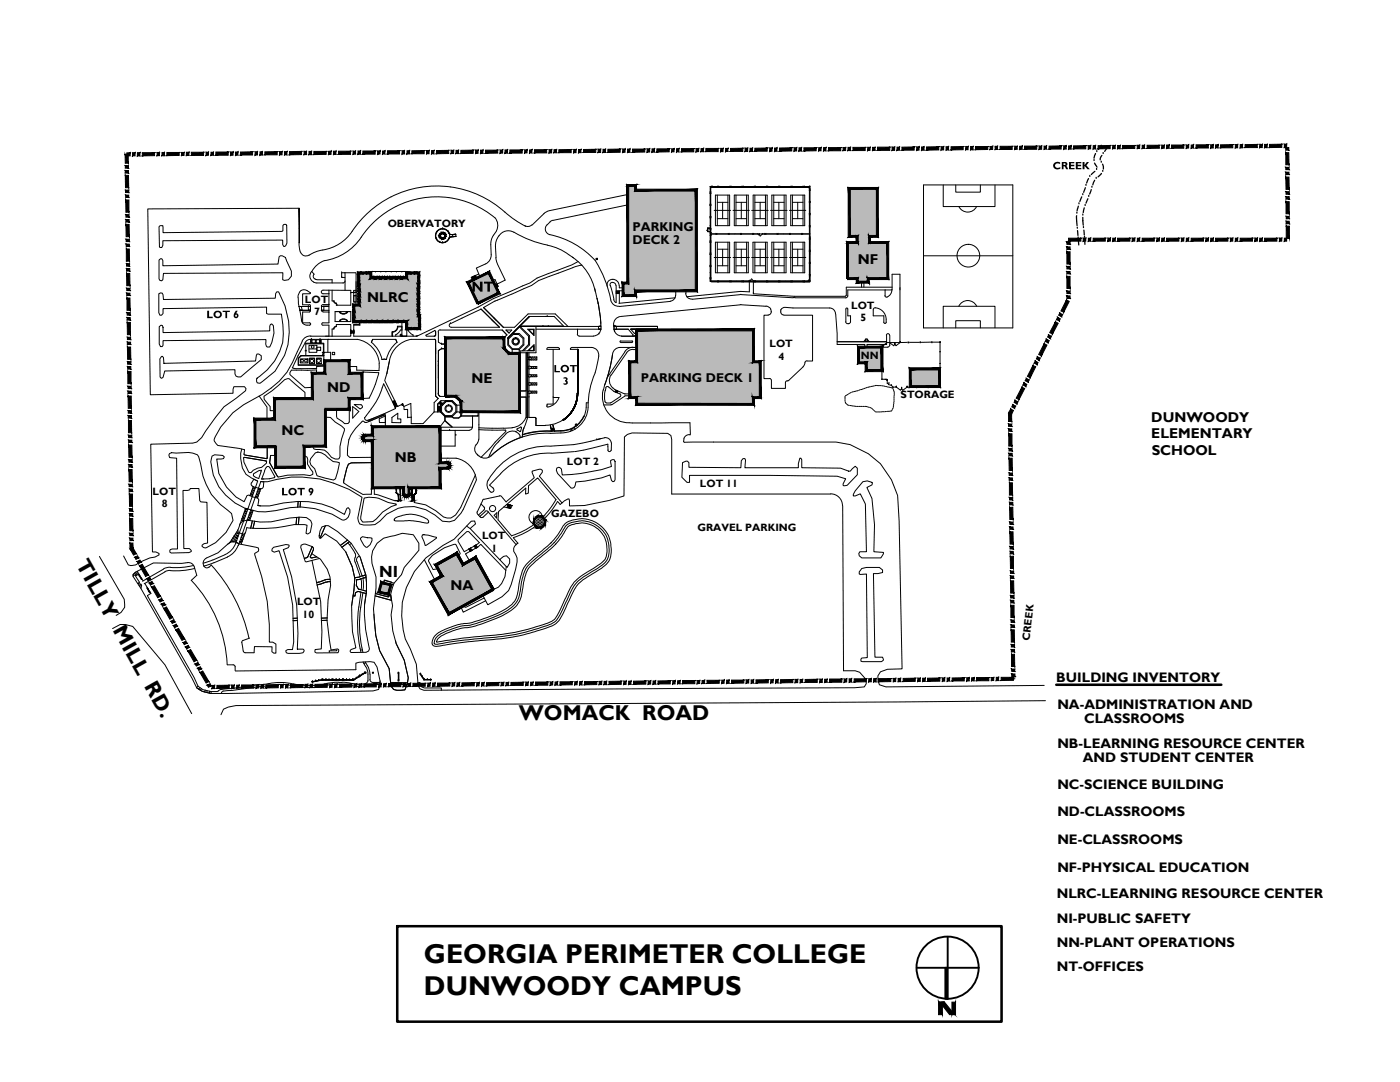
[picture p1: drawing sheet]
<svg xmlns="http://www.w3.org/2000/svg" width="279mm" height="216mm" viewBox="0 0 279 216" stroke-linecap="round" stroke-linejoin="round" font-family="sans-serif">
<defs><g id="words">
<g font-size="5.4">
<text x="84.6" y="192.2">GEORGIA PERIMETER COLLEGE</text>
<text x="84.6" y="198.6">DUNWOODY CAMPUS</text>
</g>
<g font-size="4.3">
<text x="15.1" y="112.5" transform="rotate(61 15.1 112.5)">TILLY MILL RD.</text>
<text x="103.6" y="143.7">WOMACK ROAD</text>
</g>
<text font-size="3.2" x="75.7" y="115.2">NI</text>
<g font-size="2.8">
<text x="171.2" y="52.7">NF</text>
<text x="73.3" y="60.4">NLRC</text>
<text x="94.1" y="76.5">NE</text>
<text x="65.3" y="78.2">ND</text>
<text x="56.2" y="86.7">NC</text>
<text x="229.8" y="84.2">DUNWOODY</text>
<text x="229.8" y="87.4">ELEMENTARY</text>
<text x="78.8" y="92.2">NB</text>
<text x="229.9" y="90.7">SCHOOL</text>
<text x="89.9" y="117.7">NA</text>
<text x="210.8" y="136">BUILDING INVENTORY</text>
<text x="211" y="141.4">NA-ADMINISTRATION AND</text>
<text x="211" y="149.2">NB-LEARNING RESOURCE CENTER</text>
<text x="216.4" y="144.3">CLASSROOMS</text>
<text x="216.1" y="152">AND STUDENT CENTER</text>
<text x="211" y="157.5">NC-SCIENCE BUILDING</text>
<text x="211" y="162.9">ND-CLASSROOMS</text>
<text x="211" y="168.4">NE-CLASSROOMS</text>
<text x="211" y="174">NF-PHYSICAL EDUCATION</text>
<text x="210.9" y="179.1">NLRC-LEARNING RESOURCE CENTER</text>
<text x="210.9" y="184.3">NI-PUBLIC SAFETY</text>
<text x="210.9" y="189">NN-PLANT OPERATIONS</text>
<text x="210.9" y="193.7">NT-OFFICES</text>
</g>
<g font-size="2.5">
<text x="126.2" y="46">PARKING</text>
<text x="126.2" y="48.8">DECK 2</text>
<text x="127.9" y="76.1">PARKING DECK 1</text>
</g>
<g font-size="2.1">
<text x="77.4" y="45.2">OBERVATORY</text>
<text x="60.9" y="60.5">LOT</text>
<text x="62.7" y="62.9">7</text>
<text x="169.9" y="61.6">LOT</text>
<text x="171.7" y="64.1">5</text>
<text x="153.6" y="69.3">LOT</text>
<text x="155.4" y="71.7">4</text>
<text x="171.8" y="71.6">NN</text>
<text x="179.7" y="79.5">STORAGE</text>
<text x="113.1" y="92.9">LOT 2</text>
<text x="30.5" y="98.7">LOT</text>
<text x="32.3" y="101.2">8</text>
<text x="139.7" y="97.3">LOT 11</text>
<text x="96.2" y="107.6">LOT</text>
<text x="110" y="103.2">GAZEBO</text>
<text x="139.2" y="105.9">GRAVEL PARKING</text>
<text x="98.1" y="110.1">1</text>
<text x="59.3" y="120.8">LOT</text>
<text x="60.4" y="123.2">10</text>
<text x="205.4" y="127.9" transform="rotate(-83 205.4 127.9)">CREEK</text>
</g>
</g></defs>
<!-- layer: HATCH-GREY -->
<g fill="#bababa" stroke="#bababa" stroke-width=".2">
<path d="M93.4 56.3l4.2-2 .9 2z"/>
<path d="M93.4 56.3h5.1l1.1 2.2z"/>
<path d="M80.6 98.8h1l-.2 .2z"/>
<path d="M89.6 111.3l1.6-.9 .4 .9z"/>
<path d="M92.4 112.6l2.5-1.3 .8 1.3z"/>
<path d="M86 116.1h11.6l.8 1.5z"/>
<path d="M76.1 116.2l1.9 .5h-2z"/>
<path d="M76 116.7h2l-.4 1.4z"/>
<path d="M88.9 67.4h11.7z"/>
<path d="M127 65.9l23.4-.1z"/>
<path d="M127 79.3h23.4v1.4z"/>
<path d="M93.4 56.3l1 2.2h5.2zM94.4 58.5h5.2l-4.3 2z"/>
<path d="M74.3 85.2h13.5zM74.3 85.2h13.5z"/>
<path d="M74.3 85.2v1.7h13.5zM74.3 85.2h13.5v1.7z"/>
<path d="M72.6 86.9h15.2zM72.9 86.9h14.9z"/>
<path d="M72.6 86.9l-.1 .2h15.3zM72.6 86.9h15.2v.2z"/>
<path d="M72.5 87.1l-.1 .3h15.4zM72.5 87.1h15.3v.3z"/>
<path d="M72.4 87.4l.1 .3h15.3zM72.4 87.4h15.4v.3z"/>
<path d="M72.5 87.7l.1 .2h15.2zM72.5 87.7h15.3v.2z"/>
<path d="M72.6 87.9h15.2zM72.6 87.9h15.2z"/>
<path d="M74.3 87.9v4.5h13.5zM74.3 87.9h13.5v4.5z"/>
<path d="M74.3 92.4h15.2zM74.3 92.4h15.2z"/>
<path d="M74.3 92.4v.2h15.4zM74.3 92.4h15.2l.2 .2z"/>
<path d="M74.3 92.6v.3h15.5zM74.3 92.6h15.4l.1 .3z"/>
<path d="M74.3 92.9v.3h15.4zM74.3 92.9h15.5l-.1 .3z"/>
<path d="M74.3 93.2v.2h15.2zM74.3 93.2h15.4l-.2 .2z"/>
<path d="M74.3 93.4l14.9 .1zM74.3 93.4h15.2z"/>
<path d="M74.3 93.5v3.9h13.5zM74.3 93.5h13.5v3.9z"/>
<path d="M80.5 97.4v1.1h1.1zM80.5 97.4h1.1v1.1z"/>
<path d="M80.5 98.5l.1 .3h1zM80.5 98.5h1.1v.3z"/>
<path d="M80.6 98.8l.2 .2h.6zM80.8 99h.6z"/>
<path d="M87.1 112.6h5.3l-2.8-1.3zM89.6 111.3h2l.8 1.3z"/>
<path d="M87 112.7h8.7zM87.1 112.6l8.6 .1z"/>
<path d="M87 112.7l1.2 2.3h8.7zM87 112.7h8.7l1.2 2.3z"/>
<path d="M86 116.1h11.6l-9.4-1.1zM88.2 115h8.7l.7 1.1z"/>
<path d="M86 116.1l.9 1.5h11.5zM86.9 117.6h11.5l-8.8 4.9z"/>
<path d="M76 116.7l-.4 1.4h2zM75.6 118.1h2l-.1 .5z"/>
<path d="M64.8 72v2.5h4.9zM64.8 72h4.9v2.5z"/>
<path d="M62.3 74.5v5h10zM62.3 74.5h10v5z"/>
<path d="M54.8 79.5v2.2h14.9zM54.8 79.5h14.9v2.2z"/>
<path d="M54.8 81.7v1.9h10.1zM54.8 81.7h10.1v1.9z"/>
<path d="M50.9 83.6v5.4h14zM50.9 83.6h14v5.4z"/>
<path d="M50.9 89v.1h9.8zM50.9 89h9.8v.1z"/>
<path d="M55 89.1v4.1h5.7zM55 89.1h5.7v4.1z"/>
<path d="M88.9 67.4v2.1h11.7zM88.9 67.4h11.7v2.1z"/>
<path d="M88.9 69.5v1h12.6zM88.9 69.5h11.7l.9 1z"/>
<path d="M88.9 70.5v8.6h14.8zM88.9 70.5h14.8v8.6z"/>
<path d="M88.9 79.1h14.8zM88.9 79.1h14.8z"/>
<path d="M90.9 79.1l1.1 1h11.7zM90.9 79.1h12.8v1z"/>
<path d="M92 80.1v2h11.7zM92 80.1h11.7v2z"/>
<path d="M92 82.1l11.7 .1zM92 82.1l11.7 .1z"/>
<path d="M83.3 54.5h.3zM83.3 54.5h.3z"/>
<path d="M81.9 54.5h1zM81.9 54.5h1z"/>
<path d="M81.1 54.5h.3zM81.1 54.5h.3z"/>
<path d="M73.8 54.5h.2zM73.8 54.5h.2z"/>
<path d="M72.3 54.5h1zM72.3 54.5h1z"/>
<path d="M71.6 54.5h.2zM71.6 54.5h.2z"/>
<path d="M81.1 54.5v.2h2.5zM81.1 54.5h2.5v.2z"/>
<path d="M71.6 54.5v.2h2.4zM71.6 54.5h2.4v.2z"/>
<path d="M81.2 54.7v.4h2.4zM81.2 54.7h2.4v.4z"/>
<path d="M71.6 54.7v.4h2.4zM71.6 54.7h2.4v.4z"/>
<path d="M81.2 55.1v.2h2.4zM81.2 55.1h2.4v.2z"/>
<path d="M81.2 55.3v.1h2.4zM81.2 55.3h2.4v.1z"/>
<path d="M80.1 55.4h.2zM80.1 55.4h.2z"/>
<path d="M79.1 55.4h.1zM79.1 55.4h.1z"/>
<path d="M78 55.4h.2zM78 55.4h.2z"/>
<path d="M77 55.4h.1zM77 55.4h.1z"/>
<path d="M75.9 55.4h.2zM75.9 55.4h.2z"/>
<path d="M74.9 55.4h.1zM74.9 55.4h.1z"/>
<path d="M71.6 55.1v.3h2.4zM71.6 55.1h2.4v.3z"/>
<path d="M71.6 55.4v.6h12zM71.6 55.4h12v.6z"/>
<path d="M71.6 56v.2h12zM71.6 56h12v.2z"/>
<path d="M71.6 56.2v.5h12zM71.6 56.2h12v.5z"/>
<path d="M71.6 56.7h12zM71.6 56.7h12z"/>
<path d="M71.6 56.7v.2h12zM71.6 56.7h12v.2z"/>
<path d="M71.7 56.9v.8h11.8zM71.7 56.9h11.8v.8z"/>
<path d="M71.6 57.7v.2h12zM71.6 57.7h12v.2z"/>
<path d="M71.7 57.9v.9h11.8zM71.7 57.9h11.8v.9z"/>
<path d="M71.6 58.8v.2h12zM71.6 58.8h12v.2z"/>
<path d="M71.7 59v.8h11.8zM71.7 59h11.8v.8z"/>
<path d="M71.6 59.8v.3h12zM71.6 59.8h12v.3z"/>
<path d="M71.7 60.1v.8h11.8zM71.7 60.1h11.8v.8z"/>
<path d="M71.7 60.9h11.8zM71.7 60.9h11.8z"/>
<path d="M70.6 60.9h.2zM70.6 60.9h.2z"/>
<path d="M70.6 60.9v.2h13zM70.6 60.9h13v.2z"/>
<path d="M70.6 61.1v.9h12.9zM70.6 61.1h12.9v.9z"/>
<path d="M70.6 62v.2h13zM70.6 62h13v.2z"/>
<path d="M83.5 63h.3zM83.5 63h.3z"/>
<path d="M70.6 62.2v.8h12.9zM70.6 62.2h12.9v.8z"/>
<path d="M70.6 63v.2h13.2zM70.6 63h13.2v.2z"/>
<path d="M70.6 63.2v.5h13.1zM70.6 63.2h13.1v.5z"/>
<path d="M70.6 63.7v.2h13.2zM70.6 63.7h13.2v.2z"/>
<path d="M70.6 63.9l13.2 .1zM70.6 63.9l13.2 .1z"/>
<path d="M70.6 64v.2h13.2zM70.6 64h13.2v.2z"/>
<path d="M80.1 64.2h.2zM80.1 64.2h.2z"/>
<path d="M79.1 64.2h.2zM79.1 64.2h.2z"/>
<path d="M78 64.2h.2zM78 64.2h.2z"/>
<path d="M76.9 64.2h.3zM76.9 64.2h.3z"/>
<path d="M75.9 64.2h.2zM75.9 64.2h.2z"/>
<path d="M74.8 64.2h.2zM74.8 64.2h.2z"/>
<path d="M73.8 64.2h.2zM73.8 64.2h.2z"/>
<path d="M72.7 64.2h.2zM72.7 64.2h.2z"/>
<path d="M71.7 64.2h.2zM71.7 64.2h.2z"/>
<path d="M70.6 64.2h.2zM70.6 64.2h.2z"/>
<path d="M81.1 64.2v.4h2.7zM81.1 64.2h2.7v.4z"/>
<path d="M81.1 64.6v.3h2.7zM81.1 64.6h2.7v.3z"/>
<path d="M81.2 64.9v.4h2.5zM81.2 64.9h2.5v.4z"/>
<path d="M81.1 65.3v.3h2.7zM81.1 65.3h2.7v.3z"/>
<path d="M83.5 65.6h.3zM83.5 65.6h.3z"/>
<path d="M81.9 65.6h1.1zM81.9 65.6h1.1z"/>
<path d="M81.1 65.6h.3zM81.1 65.6h.3z"/>
<path d="M127 65.9v6.3h23.4zM127 65.9h23.4v6.3z"/>
<path d="M125.7 72.2v7.1h26zM125.7 72.2h26v7.1z"/>
<path d="M127.1 80.7h23.3zM127 79.3l23.4 1.4h-23.3z"/>
<path d="M171.3 69.2v3.2h4.7zM171.3 69.2h4.7v3.2z"/>
<path d="M172.9 73.6h3.1zM172.9 73.6h3.1zM172.9 72.4v1.2h3.1zM172.9 72.4h3.1v1.2z"/>
<path d="M172.9 73.6h3.1zM172.9 73.6h3.1z"/>
<path d="M172.9 73.6h3.1zM172.9 73.6h3.1zM172.9 73.6h3.1zM172.9 73.6h3.1z"/>
<path d="M172.9 73.6v.3h3.1zM172.9 73.6h3.1v.3z"/>
<path d="M169.5 37.6v9.5h5.6zM169.5 37.6h5.6v9.5z"/>
<path d="M171.1 47.1v1.3h2.5zM171.1 47.1h2.5v1.3z"/>
<path d="M169.1 48.4v7.2h8.1zM169.1 48.4h8.1v7.2z"/>
<path d="M171.1 55.6v.7h2.2zM171.1 55.6h2.2v.7z"/>
<path d="M125.3 37v1h1.6zM125.3 37h1.6v1z"/>
<path d="M125.3 38v18.5h13.7zM125.3 38h13.7v18.5z"/>
<path d="M124.4 56.5v1.5h14.6zM124.4 56.5h14.6v1.5z"/>
<path d="M124.4 58v1h2.5zM124.4 58h2.5v1z"/>
<path d="M181.6 73.6v3.5h5.9zM181.6 73.6h5.9v3.5z"/>
</g>
<!-- layer: OBJ -->
<g fill="none" stroke="#000" stroke-width=".2">
<path d="M125.3 38.8l-15.6 3.2M141.6 38.3l.3 .3M141.8 37.2v18.9h19.8M141.8 37.2h19.8M141.8 37.2l.2 .3M141.8 37.3v18.8h19.7v-18.8M141.9 38.3l-.3 .3M142.1 37.2l-.1 .2M142.1 37.2h.1M143.2 37.1l.3 .3M143.5 37.1l-.3 .3M145.7 37.1l.2 .3"/>
<path d="M145.9 37.1l-.2 .3M148.1 37.1l.3 .3M148.4 37.1l-.3 .3M150.5 37.1l.3 .3M150.8 37.1l-.3 .3M152.9 37.1l.3 .3M153.2 37.1l-.3 .3M155.4 37.1l.2 .3M155.6 37.1l-.2 .3M157.8 37.1l.3 .3M158.1 37.1l-.3 .3M160.3 37.1l.3 .3"/>
<path d="M160.6 37.1l-.3 .3M161.3 37.2l.1 .3M161.5 37.7l.2 .3M161.5 37.3h-19.7h19.7M161.6 37.2h.1M161.6 37.2v18.9M161.6 37.2l-.2 .3M161.7 37.7l-.2 .3M184.3 36.9h17.8v28.5h-17.8zM188.2 36.9v4.3h10.4v-4.3M190.7 36.9v1.4h5v-1.4M31.7 58.6l.3-.2 .4 .1 .2 1.3 22.3-.3 .1-.9 .2-.4h.4a13.9 13.9 0 0 1-.7 15.9l-3 2.4-.6-.1-.1-.3 .1-.6a11 11 0 0 0 5.2-8.9l-.3-3.9h-2.7l-.3-.1v-1.3l-20.7 .3v1l-.3 .3h-.3l-.2-.5z"/>
<path d="M31.7 51.9l.3-.3h.3l.2 .4v1l23-.3 .2-1.4 .3-.3h.3l.7 .4 1.2 2.7v1l-.6 .7-.8 .2-.4-.2 .1-1.4-23.9 .2-.1 1.2-.3 .2h-.3l-.2-.3zM31.9 45h.6v1.4l23.8-.2 .2-.2v-1l.2-.2h.4l.1 .2 .1 3.5-.3 .6-.4 .1-.2-.4v-.9l-23.9 .1v1l-.2 .4h-.3l-.2-.1-.1-4.1zM59.5 59.3l.2 1.8M59.7 41.6l-30.2 .1 .5 37.1 16.5-.3v-.8l.2-.5h2.1l.3 .3-.1 .5-4.3 3.2-1.7 2.1-2.8 4-.9 .9-.8 .2-8.4 .2 .3 21.5h.7l.6 .3v.3l-.8 .5-1 .1-1.9 .8a2.27 2.27 0 0 1-2.4 .6l-.9-1.8M59.7 48.4l.2 1.9M59.7 48.5v-2.9v2.9M59.7 45.6v-4v4M60 50.3a1.12 1.12 0 0 0 1.7 .6M60.1 58l-.5 .6-.1 .7M60.1 58a1.44 1.44 0 0 1 1.8 .4M61.9 58.6h-1.5v2.2h1.4M61.9 58.4v.2"/>
<path d="M62.3 54.2l.4 .5a.65 .65 0 0 0-.1 .7 .65 .65 0 0 0 .6 .4M62.4 56.2l.2 .1M62.6 56.3l.6 .2h5.3M63.2 55.8h3.1v.7M64.4 49.9l-1.4 .4-1.3 .6M64.5 57.9a.36 .36 0 0 0-.4 .4 .36 .36 0 0 0 .4 .3M64.5 57.9h5.5v3h-2.9v-.4l-.4-.2v-.3M64.5 58.6h1.1M64.7 52a4.6 4.6 0 0 0-2.9 3.2l.2 .5 .4 .4M65.6 57.9v3.3M66.3 57.9v2.2h.4M68.2 54.4h.1"/>
<path d="M68.2 55.4h.1M68.8 55.4h-.6v-1h2.9v3.5h-.5v1.1M68.9 56.1l-.1 .2-.3 .2M68.9 54.4v3.5M70 58.4h1.1M70.6 59v1.3h.5M70.6 58.4h.1M71.1 58.4v.6h-.5M71.1 59h-.5v1.3h.5M71.1 58.4h.1M71.1 56.2v2.2M71.1 58.8v1.5"/>
<path d="M71.4 55l.4 .4M71.4 56.5l.4 .4M71.8 56l-.4 .4M72 54.3l-.6 .6M72.1 54.3l.4 .4M73.5 54.3l-.4 .4M73.6 54.3l.6 .6M73.8 54.5v-.3h7.6v.3M74 54.2v.3M75 54.2h.1M76 54.2h.1M77 54.2h.1"/>
<path d="M78.1 54.2h.1M79.1 54.2h.1M80.2 54.2h.1M81.1 54.2v.3M81.6 54.3l-.6 .6M81.6 54.3l.4 .4M82 54.5h.1M82.7 54.5h.1M83.1 54.3l-.4 .4M83.2 54.3l.6 .6M83.4 56l.4 .4M83.6 56h.1"/>
<path d="M83.6 55.3h.1M83.8 56.5l-.4 .4M83.8 55l-.4 .4M87 47.6h.1M87.1 46.4a1.38 1.38 0 0 0 0 1.3M87.1 46.4h.1M87.1 47.7h.1M87.1 47.8a1.38 1.38 0 0 0 1.2 .6M87.2 46.3h.1M87.2 47.8h.1M87.2 46.2h.1M87.7 45.7l.1 .1"/>
<path d="M87.8 48.3h.1M88.3 45.7a1.38 1.38 0 0 0-1.2 .6M88.3 48.4h.1M88.3 45.7h.1M88.4 45.7a1.38 1.38 0 0 1 1.1 .6M88.4 48.4h.1M88.4 45.7h.1M88.8 48.3v.1M88.9 45.7v.1M89.4 46.2h.1M89.5 47.8a1.38 1.38 0 0 1-1.1 .6M89.5 47.8h.1"/>
<path d="M89.5 47.7h.1M89.5 46.4h.1M89.5 46.3h.1M89.5 46.4l.1 .1M89.6 47.6l-.1 .1M89.6 47.6h.1M89.6 46.5v1.1M90 47.3l-.4 .3M90.3 46.8l.1 .4M90.4 47.3h.1M91 46.7l-.6 .1a.71 .71 0 0 1-1-.6 1.42 1.42 0 0 0-2.1-.1 1.42 1.42 0 0 0 .3 2.1 1.42 1.42 0 0 0 2-.6M91 46.8v.4l-1 .1"/>
<path d="M91 46.7v.1M91 47.1l-1 .1M94.1 55.3l.2 .4M94.2 55.3l.1 .4M94.3 55.2l.1 .4M94.3 55.2l.2 .4M94.4 55.2l.2 .3M94.5 55.1l.1 .4M94.6 55.1l.1 .4M94.6 55.1l.2 .3M94.7 55.1l.2 .3M94.8 55l.1 .4"/>
<path d="M94.9 55l.1 .4M94.9 54.9l.3 .6M95.5 54.7l-1.4 .7 .1 .3 .9-.4M96.9 52.6l-1.8 .9 .7 1.7M97.9 48.8l.1 2M98 50.8a1.97 1.97 0 0 1-1.1 1.9M98.4 56l.4-.2 .6 1.4-.3 .1M98.8 43.4a18.2 18.2 0 0 0-27.2 4.7 10.8 10.8 0 0 1-6.9 3.9M98.8 43.4a2.35 2.35 0 0 1 .3 2.6M98.9 56.9l.3-.1-.2 .2M99 51.4l.3 1.2M99.1 46.1l-1 1.5-.2 1.2"/>
<path d="M99.2 56.7l-.3 .1M99.3 52.6l1.5 3.3M99.3 56.9l-.3 .1M99.3 57l-.3 .1M99.3 57l-.3 .2M99.4 57.1l-.3 .1M99.5 47.2l-.4 .7-.2 .8 .1 2.7M99.6 47l-.1 .1M100.8 55.9l-1.7 .8M102.1 58.7a26 26 0 0 0-5.6 2.7M102.6 46.4a2.18 2.18 0 0 0-3 .6M102.6 46.3a20.9 20.9 0 0 0 6.7 2.6"/>
<path d="M105 45.2a27.2 27.2 0 0 1-6-4.3 20.4 20.4 0 0 0-29.2 5.9 8.6 8.6 0 0 1-5.4 3.1M106.1 44.9a1.16 1.16 0 0 1-1.4 .1M108.6 42.6l-2.4 2.3M109.2 44.8a1.16 1.16 0 0 0 .5 2 16.9 16.9 0 0 1 9.1 5.2 23.1 23.1 0 0 1 3.1 7.8M109.3 48.9a11.9 11.9 0 0 1 5.2 2.6M109.7 42l-1.2 .6M109.8 44.3l-.6 .6M110.3 44l-.5 .2M114.3 51.3a10.7 10.7 0 0 1 4.5 6.9M114.3 53.4l-6.8 2.6-1.4 1-4 1.7M115.4 52.2l-1.3 .7-6.9 2.6-1.4 1-7.3 3.1-3.1 1.7-12.4 5.8M116.1 52.9l-1.8 .5"/>
<path d="M118.7 57.6l.5 2M118.9 51.5h.3v.3h-.3zM119.2 59.5l.4 2.2 .3 3M119.2 59.5a28.3 28.3 0 0 1 .8 6M121.8 56.9l.7 2.8M121.9 59.9a1.54 1.54 0 0 0 1.7 1.2M122.2 56.3l-.4 .2v.5M122.2 56.4h.1M122.3 56.4a.61 .61 0 0 1 .6 .6M122.3 55.7a1.25 1.25 0 0 1 1.3 1.3M122.3 55.7a1.09 1.09 0 0 0-1.1 1.5M122.5 59.8l.4 .6"/>
<path d="M123 57v3.4M123 58.4h.6M123 58h1.4M123 58.1h.6M123 58.2h.6M123 58.3h.6M123 58.5h.6M123 58.6h.6M123.6 57v.4h.8M123.6 58v2.5M125.3 40.9l-14.9 3.1M134.8 59.4l-11.3 1.1"/>
<path d="M134.8 58.9a1.16 1.16 0 0 1-1 1.2M134.9 58v1M136.8 58.5a1.16 1.16 0 0 0 1.3 1.2M136.9 58v.5M141.1 45.9l.1 .1M141.3 45.5h.5v.8l-.5-.1zM141.3 45.7l-.2 .3M141.3 46v.2h.2M141.3 45.5v.2M141.4 45.5l-.1 .2M141.4 45.5h-.1h.5h-.2M141.6 46.2h.2"/>
<path d="M141.6 55.4l.3 .3M141.6 52.9l.3 .3M141.6 50.5l.3 .3M141.6 48.1l.3 .2M141.6 45.6l.3 .3M141.6 43.2l.3 .3M141.6 40.8l.3 .2M141.7 45.5l.1 .1M141.7 46.3l.2 .1M141.8 50.8v2.1M141.8 45.9v2.2M141.8 41v2.2"/>
<path d="M141.8 46.7h19.8h-1.4M141.8 46.3h.1M141.9 55.4l-.3 .3M141.9 52.9l-.3 .3M141.9 50.5l-.3 .3M141.9 48.1l-.3 .2M141.9 45.6l-.3 .3M141.9 43.2l-.3 .3M141.9 40.8l-.3 .2M142 46.4l-.2 .3 .2 .1-.3 .2M142.9 46.6l.2 .2M143.1 46.6l-.2 .2"/>
<path d="M143.2 56l.3 .3M143.5 56l-.3 .3M145.3 46.6l.3 .2M145.6 46.6l-.3 .2M145.7 56l.2 .3M145.9 56l-.2 .3M147.7 46.6l.3 .2M147.7 58.2l-10.6 1M147.8 58.8l-9.6 .9M147.9 58.7l-.2 .1M147.9 58.8l10.4 .6M148 46.6l-.3 .2"/>
<path d="M148.1 56l.3 .3M148.4 56l-.3 .3M149.5 56.1v2.1h-1.8M149.7 55.9l-.2 .2M150 55.7l-.2 .4-.1-.2M150 55.7l.4 .5M150.2 46.6l.2 .2M150.4 58.4v.2l8.1 .5h10.2M150.4 56.1v2.5M150.4 46.7h.8l.3 .2M150.4 46.6l-.2 .2M150.5 56l.3 .3"/>
<path d="M150.8 56l-.3 .3M151.5 46.7l-.1 .2M151.5 46.7l.2 .4 .5-.4M152.6 46.6l.3 .2M152.9 46.6l-.3 .2M152.9 56l.3 .3M153.2 56l-.3 .3M155.1 46.6l.2 .2M155.3 46.6l-.2 .2M155.4 56l.2 .3M155.6 56l-.2 .3M157.5 46.6l.3 .2"/>
<path d="M157.8 46.6l-.3 .2M157.8 56l.3 .3M158.1 56l-.3 .3M158.3 59.4h.4M159.9 46.6l.3 .2M160.2 46.6l-.3 .2M160.3 56l.3 .3M160.6 56l-.3 .3M161.4 55.8l-.1 .3M161.4 55.9l.2 .2M161.5 54.8l.2 .3M161.5 45l.2 .3"/>
<path d="M161.5 49.9l.2 .3M161.5 52.4l.2 .2M161.5 47.5l.2 .2M161.5 42.6l.2 .3M161.5 40.2l.2 .2M161.6 56.1h.1M161.6 50.2v2.2M161.6 45.3v2.2M161.7 47.1l-.1 9.2-19.6-.1h-.2v-4.6M161.7 47.5l-.2 .2M161.7 54.8l-.2 .3M161.7 45l-.2 .3"/>
<path d="M161.7 49.9l-.2 .3M161.7 52.4l-.2 .2M161.7 42.6l-.2 .3M161.7 40.2l-.2 .2M168.9 58.9l-.2 .2M171.9 56.3v1M172.4 56.3v1M176.6 57.9h-7.4v1.1l-.2 .4h-.2h-10.1M176.6 57.9h1.4v-3.2h1.6v13.7h-2.6l-1 .8M176.6 57.9v1.1M178 57.8a1.33 1.33 0 0 1-1.3 1.4l-.1-.2M178 57.3h-9.1v1.7"/>
<path d="M184.3 51h17.8M191.4 41.2a1.97 1.97 0 0 0 1.7 1.1 1.97 1.97 0 0 0 1.8-1.1M31.8 65.2l.4-.3 .2 .1 .1 1.4 21.3-.4v-.9l.2-.3 .2-.2 .4 .4 .1 1.4-.4 1.9-.5 .9h-.5a1.54 1.54 0 0 1-.2-1.4l-20.6 .2v.9l-.1 .3h-.4l-.2-.5zM32.2 71.2l.2-.1 .2 .3 .1 1.1 18.3-.5 .3-1.4h.3l.5 .4v.7l-4.1 3.5-.9-.2-.2-.4v-.8l-14 .2-.4 1.3-.3 .2-.3-.3v-3.6zM51.7 79l1.6 2.2v2.4M59.5 72.9h5.1M59.8 61.9h.5M59.8 62l.3 1a1.58 1.58 0 0 0 .8 1.8l.9 .1M59.9 71.6h1.6v.8h-1.6zM60.1 61.2l.2 .7M60.3 68.1l-1 2.1a15.1 15.1 0 0 1-6.9 8.5l-3.8 2.1a13.4 13.4 0 0 0-5.9 7.2l.8 .9 5.3 .8-.1 .9M60.9 79.5v-1.2l-3.2-2.7-.9 .2-2.5 2.2-1.6 1.1v.6l1.2 1.4v.8h.6"/>
<path d="M60.9 68.4l-2.5 5M60.9 69.9l.3 .1M61 69.8v-1.3h1v-.8l.1 .8h1.9v-.8v.8h.6v1.8M61 68.6h3.5l.1 1.7M61 70v.9M61.2 69.9l-.3 .1M61.5 61.2v.7h.5M61.5 61.2h.1M61.5 61.9h.5M61.7 68.9h1.5v1.4h-1.5zM61.7 69.6h1.5M61.8 71.5h1v1.1h-1z"/>
<path d="M61.8 64.4l.2 .2-.2 .3M61.8 60.8l.1 .1M61.8 62.3h-1.4v2.1h1.4M61.9 62.1l-.1 .1M61.9 67.7a1.16 1.16 0 0 0-1 .7M62 61.2h-.5h.5M62 60.9v1M62 61.9h-2M62 67.1h4.3M62 61.2h-2.3l.1 .7h1.7M62 67.7h9.3M62 61.2v.9"/>
<path d="M62.1 67.1a1.76 1.76 0 0 0-1.8 1M62.1 67.7v.8M62.2 67.7h.1M62.3 67.8h.6v.6h-.6zM63.1 67.8h.7v.6h-.7zM63.1 74.4l.1-.6-5 .1-.3 .5v.3l3 2.7 1.4-.1M63.1 71.5h1v1h-1zM63.2 69.3h.8v.6h-.8zM63.9 67.7h.1M64 67.7v.8M64.1 71.5h-1v1h1M64.1 61.9l.4 .3"/>
<path d="M64.2 61.9h.4M64.5 60.8l-.4 .3M64.5 60.8h1.1M64.5 62.3h1.1M64.6 71.7v.3zM64.6 61.2h1v.7M64.6 70.9h-4.5l-.6 .6v1.3h5.1M64.6 72v-1.7h1.4v1.7M64.6 70.3h-.3l.3 .3-.3 .3M64.6 61.2h-.4v.7h1.4M64.6 71h-4.5l-.5 .5v1.3M64.6 61.2v.7"/>
<path d="M64.8 73.1h-1.6v.4l-4.3 .1-.6-.2M65.4 67.7v2.6M65.6 61.9v2.5h-1.2l-.2 .3 .2 .2h1.2v2.2M66.3 70.3h.5v.5h-.5zM66.6 60v.3l.5 .3M66.7 65.6v-.2l.4-.2v-.4h2.9v2.3h-3.7M66.7 65.6h-.4v1.5M67 62.2h3v2h-3.1v-2h1v.1M67.1 65.1l-.5 .3v.2M67.3 60.9h.1M67.8 62.3a.99 .99 0 0 0 1.4 0M67.9 62.2l-.1 .2a1.08 1.08 0 0 0 1.5 0"/>
<path d="M69.2 64a.99 .99 0 0 0-1.4 0M69.3 62.2v.2M69.3 63.9a1.08 1.08 0 0 0-1.5 0l.1 .3M69.3 63.9v.3M69.7 73.1h1.5v.8h4.5M70 66.4h.1M70 66.3h.1M70 66.2h.1M70 66.1h.1M70 66h.1M70 66.5h.1M70 65.9h.1"/>
<path d="M70 65.9v.6M70 66.4h.6M70 66.3h.6M70 66.2h.6M70 66.1h.6M70 66h.6M70.4 61.8l.4 .3M70.4 62.8l.4 .4M70.4 60.7l.4 .4M70.4 63.7l.6 .7M70.6 65.9h.1M70.6 66.5h.1"/>
<path d="M70.6 66.5v-.6v.6M70.6 66h.1M70.6 66.1h.1M70.6 66.2h.1M70.6 66.3h.1M70.6 66.4h.1M70.8 74.4h1.3v5l-1.3 .1M70.8 60.9l-.4 .4M70.8 62l-.4 .3M70.8 63l-.4 .4M70.8 64l-.4 .3M70.8 64l-.4 .4"/>
<path d="M71 60.7l-.4 .4M71.3 67.7a5.3 5.3 0 0 1 4.4 4.8M71.7 64l.4 .4M71.7 64.2v.6h-1.1v2.3h7.7M71.8 64.2v.7h-1.2M71.9 64l-.4 .4M71.9 61l-.5-.4 .4 .5M72.3 74.4h-.2M72.5 74.2l3.1 .2M72.8 64l.3 .4M72.9 64l-.4 .4M73.8 64l.4 .4"/>
<path d="M74 64l-.4 .4M74.4 67.7h4.6l.2 .6-.8 .8-.7 1-.6 1.6h-.9l-.3-1.1-.6-1-1.2-1.3M74.4 67.7l-.3 .6zM74.8 64l.5 .4M74.9 76.7l-1.2 2.7-1.7 .1M75 64l-.3 .4M75.6 74.3l-.1 .2M75.6 74.5l-.7 2.2M75.7 72.5l-.1 1.4M75.9 64l.4 .4M76.1 64l-.4 .4M76.3 77.4l-.8 1.9-1.4 2.3"/>
<path d="M76.9 64l.5 .4M77.2 64l-.5 .4M78 64l.4 .4M78.2 64l-.4 .4M78.3 67.1h1.9M78.3 66.3v.8M78.8 79.9l.5 1.2M78.8 80l-.5 .2M79 66.8v.3M79.1 64l.3 .4M79.4 65.2a1.08 1.08 0 0 1-1.1 1.1M79.4 65.2h.8v1.9h1"/>
<path d="M79.9 65.8l-.4 .6-.6 .4M80 66.9l.1 .1zM80 66.9v.1M80 67h.1M80 66.9h.1M80.1 64l.4 .4M80.1 66.9v.1M80.2 65.1h-.9a1.01 1.01 0 0 1-1.1 1.1v.9M80.2 66.7h-.3v.4M80.3 64.2h.8l.1 2.9h-1M80.3 64.2h.1M80.3 64.2l-.1 1.7h-.2"/>
<path d="M80.3 64l-.3 .4M81 65.1l.4 .5M81.2 65.9h.3M81.2 65.4l.4 .4M81.4 64.7l-.4 .4M81.4 65.8l.4 .6 .6 .4M82 65.4l-.4 .4M82.1 65.6h.1M82.5 66.8v.3h-2.3M82.5 67.1h.7M82.8 65.6h.1M82.8 65.4l.5 .4"/>
<path d="M83.3 62.8l.4 .4M83.4 67h-.4M83.6 64.7l.3 .4M83.6 63l.3 .4M83.7 65.4l-.4 .4M83.8 64.6h.1M83.8 63.9h.1M83.9 63.5l-.3 .4M83.9 65.1l-.3 .5M85.1 66.8v.2M85.1 67.1h1.7M86.7 66l.2 .1"/>
<path d="M86.7 66l-1.7 .9M86.7 67.7l.2 .1M86.9 67.9l-.1-.2h-4.7a5.3 5.3 0 0 0-4.3 4.2l-1 4 2 4-.5 .2-1.7-3.5-.3 .8M86.9 66.9l-.2 .1M86.9 70.6v8.4l.5 .5M86.9 66.1v.8M86.9 67.9v11.1l.5 .5M87.4 79.5l-.8 .8v1.9M87.5 78.6h.1M87.5 72.2h.1M87.5 70l.6-.4h.8h-.8l-.6 .4v8.8l.3 .3-.3-.3zM87.5 75.5h.1"/>
<path d="M87.5 73.1h.1M87.5 66.2v2.1l.6 .4M87.8 79.1h1M87.8 65.8l-.3 .2-.1 .2M87.9 65.9h12.3l1 .9-.6 .6M88.1 80l-.7 .6v1.6M88.1 69.6h.1M88.1 68.7h.1M88.1 68.7h.8M89.9 64.5a.4 .4 0 0 0-.2 .5 .4 .4 0 0 0 .4 .3h9.6l-3.7-3.6-6.1 2.9M89.9 64.6h.1M96.5 61.4l3.9 3.9-3.9-3.9"/>
<path d="M98.1 63.7l.5 .5M98.5 63.4l.5 .5M101 65.9h1.1l-.5 .5zM101.5 67.6l.9-.9h1.1l.9 .8v1.2l-.9 .9h-1.2l-.8-.8zM102.2 69.8h1.4M102.3 66.5h1.3l.9 1v1.3l-.9 1M103.6 69.8v.8M103.6 70h1.7M103.7 65.1h16.2h-.4v.6M103.7 65.2l1.8 1.9v1.6l-1.2 1.3M103.7 79.1l1.3 .1v4.1h.3M103.7 78.1l1.3-.1v-7.6h.3v1h.3v-.2l.4 .2v.3l-.4 .1v-.1h-.3v11.6"/>
<path d="M103.7 79.2h1.3M103.7 78h1.3M103.8 65.1l1.9 1.9v1.8l-1.2 1.2M103.8 65.1h8.5h-8.6M105 70.4v13M105.3 70l1.3-1.2v1.2zM105.3 65.7h1.3v1.3zM105.3 78.4h.3M105.3 70.4v12.9M105.3 71.4h.3M105.3 71.7h.3M105.3 73.5h.3"/>
<path d="M105.3 73.2h.3M105.3 74.8h.3M105.3 75.1h.3M105.3 76.4h.3M105.3 76.8h.3M105.3 78.1h.3M105.5 69.9l1-1v1zM105.5 65.8h1v1zM105.6 79.3h.1M105.6 70.4v12.9h1.2l.2 .2M105.6 74.7l.4 .1v.3l-.4 .2M105.6 76.3l.4 .1v.4l-.4 .1"/>
<path d="M105.6 78l.4 .1v.3l-.4 .2M105.6 73l.4 .2v.3l-.4 .1M105.6 63.1l-4.3 4.3v1.5l.9 .9v.8M105.6 63.1l-4.3 4.4M105.6 63.1h5l2 2M105.7 71.8h.1M105.7 71.2v.1M105.7 71.2h1.4M105.9 71.2l-.1 .1M105.9 78h1.2v.4h-1.2M105.9 73.1h1.2v.4h-1.2M105.9 74.8h1.2v.4h-1.2"/>
<path d="M105.9 76.4h1.2v.4h-1.2M106 76.6l.3 .2M106 78.2l.3 .2M106 73.3l.3 .2M106 74.9l.3 .3M106.3 71.2l-.3 .3M106.3 73.1l.4 .4M106.3 76.4l.4 .4M106.3 78l.4 .4M106.4 74.8l.4 .4M106.7 71.2l-.6 .6M106.7 73.1l.4 .4"/>
<path d="M106.7 76.4l.4 .4M106.7 78l.4 .4M106.8 74.8l.3 .3M107 65.1v5.3h-3.4M107 65.7h13M107.1 71.2v.6h-1.4M107.1 71.2l-.6 .6M107.1 71.6l-.2 .2M108.4 65.1h.1M109.2 69.7h2.5M109.2 63.1h.1M109.4 65.1h.1"/>
<path d="M109.5 69.3l-.3 .1-.1 .3M109.5 69.3h1.8l.4 .4M110.4 69.7v10.9h-1.2v.5M110.4 79.3h1.1M111.5 79.3h.1M111.5 79.3a2.6 2.6 0 0 1-2.3 1.9l-.1-.2M111.7 69.7h.1M113.4 65.1l-2.6-2.5h-5.4l-2.7 2.7h-2.3M113.8 69.7l.2-.3 .2-.1h3.8a1.61 1.61 0 0 1 1.4 2.3l-.5 2.2a18.9 18.9 0 0 0-1.5 7.5M113.9 69.7h.1M113.9 69.7h1.4M115.2 66.7l.4 .3"/>
<path d="M115.3 69.7v8.8zM115.3 78.5a6.5 6.5 0 0 1-2.9 5.3M115.3 65.7v1M115.3 69.7v8.8M115.3 69.7v8.8v-8.8M115.6 67.1h2.8M119.4 60.6h.1M119.5 66.7h.1M119.9 65.5a1.5 1.5 0 0 1-1.5 1.5M119.9 65.6h-.4l.4 .2M119.9 65l-.4 .1M120.4 77.8a5.3 5.3 0 0 0 5.2 6.6"/>
<path d="M120.7 76.8l-.3 1M120.8 77.9l-.2 1.3a1.06 1.06 0 0 0 .3 1.1l.1 .1M120.9 77.4l-.1 .6M121.4 77.2l-.3-.1-.2 .3M121.4 77.2a4.8 4.8 0 0 0 2.3 1.4M122 74.8a1.97 1.97 0 0 0 .3 2.6M122.2 70.8a29.2 29.2 0 0 1-1.5 6M122.3 70.6a29.2 29.2 0 0 1-1.6 6.2M122.3 77.4l.4 .4M122.5 64.8v.2l.5 .1h-.5M122.5 65l.5 .1h8.2v.6h-5.3h5.3v-.6h-8.2l-.5-.1 .1 .8 .4-.1h2.4h-2.4l-.4 .1zM122.5 65.1h8.7v.6h-5.3"/>
<path d="M122.5 65.7h.5l-.4 .1M122.5 65.7a1.5 1.5 0 0 0 1.5 1.3M122.6 66.2h.1M122.7 77.7v.1M122.8 77.8l1.9 .8M122.9 77.8l-.1 .4M123 77.9l-.2 .4M123 65.1v.6M123 77.9l-.1 .4M123.1 77.9l-.1 .4M123.2 78l-.2 .3M123.3 78l-.2 .3"/>
<path d="M123.3 78l-.1 .4M123.7 78.6a.32 .32 0 0 1 .1 .5M123.7 69.3a1.5 1.5 0 0 0-1.4 1.3M123.8 79.1l-2 1.3M123.8 69.3h3.2M123.9 63.2a1.54 1.54 0 0 0-1.4 1.6M123.9 68l-.2 .2 .2 .1M123.9 68.4h2.2M123.9 68.1h2.2M124.1 67.1h2.5M124.6 78.6h1.1M124.7 79.1l-2.6 1.7"/>
<path d="M124.7 70.2l-3.5 5.1M124.8 79h-.2M124.8 79h.9M125.1 70.4l-3.1 4.4M125.4 65.7l.9 1.1-.1 .2M125.9 65.7l.7 .8M126.1 68l.2 .2-.2 .1M126.3 69.7a1.55 1.55 0 0 0-1.2 .7M126.3 69.3l-.7 .1-.9 .7M126.4 69.8h.6M126.9 66.4l-.3 .1M126.9 65.7v1l-.4 .3"/>
<path d="M133.8 60.1l-10.2 1.1M147.8 60.8l-23.9 2.3M147.9 60.8h-.1M148 60.8l4.9 .3M152.9 61.1l.5 .2 .4 .4M153.3 62.9h-.8v12.7h1.1M153.6 75.5l.3 .2 .1 .2M153.8 61.7l.1 .3a.65 .65 0 0 1-.6 .9M154 75.9v1.6h2.7l.1-1.3 .4-.2M154 62.2v.1M155.8 62.2a.61 .61 0 0 0 .6 .7M155.8 62v.3"/>
<path d="M155.9 61.8l-.1 .2M156.4 62.9h5.8v9.1h-1.1M156.6 61.3l-.4 .2-.4 .3M156.7 61.3l1.6 .2h7.3a1.16 1.16 0 0 1 1.1 1.1M160.3 73.2l-2.9 2.7-.3 .1M161 72a.55 .55 0 0 0-.4 .7l-.3 .5M166.8 62.6l.3 4v2.1h5.5v.5M167.1 68.2h9.8M168.6 79.1v.2M168.6 79.4v.3M168.6 79.8v.2M168.8 64.2a.45 .45 0 0 0 .6 .4"/>
<path d="M168.8 64.2v-2.6l.2-.1 .2 .1v1.4h.5v1.2M168.9 78.9l-.2 .1M169.2 78.7l-.2 .1M169.5 78.5l-.1 .1M169.7 64.2l-.2 .3-.2 .1M169.9 78.3l-.2 .1M170.2 78.2l-.2 .1M170.6 78.1l-.3 .1M170.9 78l-.2 .1M171.3 77.9l-.2 .1M171.6 77.8l-.2 .1M172 77.7l-.3 .1"/>
<path d="M172.3 77.6l-.2 .1M172.4 68.2l.4-.6v.6M172.7 77.5h-.2M172.8 67.6h.2M173 77.3l-.2 .1M173 68.2v-.6l.5 .6M173.4 77.2l-.3 .1M173.7 77.2h-.2M174.1 77.1h-.3M174.4 77l-.2 .1M174.7 61.4l-.4 .3v1.3h2.1v1.3l.1 .2h.3a2.41 2.41 0 0 0-2.1-3.1M174.8 76.9l-.2 .1"/>
<path d="M174.9 76.9h.3M175.3 76.9h.2M175.7 76.9h.2M176 77h.3M176 69.3h1.2M176.4 77l.2 .1M176.7 77.1l.3 .1M176.9 68.2v.5h-3.9v.5M177.1 77.2h.2M177.4 77.2l.3 .1M177.5 66.9a.32 .32 0 0 0-.3-.3 .32 .32 0 0 0-.3 .3v1.3M177.6 66.9v1.9l-.2 .4h-.2"/>
<path d="M177.8 77.3l.2 .1M178.2 77.4l.1 .3M178.3 77.8l.1 .2M178.4 78.1l.1 .2M178.4 80v.2M178.4 79.2v.2M178.4 79.6v.2M178.5 78.5v.2M178.5 78.9l-.1 .2M188.2 65.4v-4.3h10.4v4.3M190.7 65.4v-1.4h5v1.4M194.9 61.1a1.97 1.97 0 0 0-1.8-1.1 1.97 1.97 0 0 0-1.7 1.1"/>
<path d="M33.9 90.5l.3-.2h3.4l.9 .1 .9 .3 .3 .4 .3 1.4a12.9 12.9 0 0 0 5.5 9.4l.7 .6 .3 1.3-1.4 2.4-2.1 2.1-1.9 1h-.4l-.4-.3v-.2l.4-.3 .7-.1-.1-8.2-1.2-.1-.2-.2-.2-2.4h-1.7l-.1 .2-.4 .2h-1l.2 11.6h1.1l.4 .3v.3l-.5 .2h-3.5l-.3-.1 .1-.5 1.4-.2-.2-18.1-1.3-.1-.2-.4zM48.2 89.6a6 6 0 0 0 .9 5l2.3 1.4M48.6 91.4l.1 .8 1 2.1h.4l.4-.5 .9-.4 .8-.2 1-.8v-.2M48.7 90.6l.1 .1M48.8 91.3l-.2 .1M48.8 91.3l4.3 .7M48.8 90.8l4.4 .7 .1-.1M49.8 98.9l.5 .2M49.8 98.8h-.2l-.4 .3M50.1 98.5l.3 .3h-.5M50.2 96.3a.49 .49 0 0 0 .2 .7M50.2 98l.4 .4h-.5"/>
<path d="M50.3 99.1l-3.2 9.3M50.3 99.1l.7 .2M50.4 97.6l.3 .3h-.5M50.4 97l.6 .3M50.5 97.1l.4 .4h-.5M50.5 97.1l-.6 1.8M50.9 99.3h.2a.48 .48 0 0 1 .5 .6l-.1 1M50.9 99.3l-2.5 7.2M51 97.2l1 .3M51 97.2l-.7 1.9M51.4 96l-.4 1.2M51.4 96l-.7-.4-.5 .8"/>
<path d="M51.5 99h-.5l.4 .3M51.7 98.5l-.5 .1 .3 .3M51.8 98.1h-.5l.4 .4M52 97.6l-.5 .1 .4 .3M52.1 96.1h.5v1a.49 .49 0 0 1-.6 .4M52.1 96.1l-1.2 3.2M52.1 97.5l-.7 1.9M52.1 94.1l.1-.3-.5 .1-1.1 .7v.3l1 .6 .5-1.4M52.2 95.6h.4M52.8 94l.2-.5a.46 .46 0 0 1 .4-.4 .46 .46 0 0 1 .4 .2l1 1.8-.1 .2M52.8 94l-.6 1.6M53.1 92l.1 .2"/>
<path d="M53.3 89.4v2M53.8 92.2v.1M53.8 92.4l1.7 2.7M54 90.9l-.2 1.3 .2-1.3h.9M54.7 95.3l-1 .2-1.5 .1M54.8 89h.2M60.8 90.9l.5 .3 .1 1.4 1 1.6v.4l-.5 .3-1.3-.2-3.2 .1-1.9 .4M62.9 90.4a2.25 2.25 0 0 1 2.5 .9l1.1 .8 1.2 .2-.7 3.2-.4 .3-3.3-.9-.5-1.4-.8-.7-.2-.7 .2-.6zM65.1 83.3h.8l1 .9 1.2 .8 .6 .5-.9 3.6v2l-.2 .5h-.2h-.5l-.7-.3a2.59 2.59 0 0 0-3.1-1.6l-.4-.1-.2-.3M68.6 96.3l.6-2.8 .3-.9 .6-.2 4-.1-4 .1-.6 .2-.3 .9-.6 2.8 3.8 2.4 1.7-.1 .1-1.2M69.7 80.6v3.6l-.2 .3h-.7l-1.5-1.1-.1-1.6M70.4 81.1l1.2 1-1.2 1.3z"/>
<path d="M72 80.8l-1.3-.1 1.2 .9M72 80.7a.42 .42 0 0 1 .3 .5 .42 .42 0 0 1-.5 .4M72.2 84.1l-.5 .6a6.9 6.9 0 0 0-2.4 6.1l.5 .5h4.4M72.4 87.4h.1M72.6 84.1h-.4M72.6 84.1l.6 .2M72.7 99.4a6.3 6.3 0 0 1 4.8 .9l1.5 .3 .1 .1-1 .4-1.7 1.1-1.3 1.3-.7 .6-2 .1-.4-.6v-.4zM73.2 84.3l3.7-1.5v2.4M73.5 83.8l.1 .3M73.7 83.8l.1 .3M73.9 83.7l.1 .3M74.1 81.6l-1.3 1.7 .1 .4 .4 .2"/>
<path d="M74.1 83.6l.1 .2M74.3 83.5l.2 .3M74.5 83.4l.2 .3M74.7 97.5v1.1l.8 .1 3.1 1.2h.9M74.8 83.3l.1 .3M75 83.3l.1 .2M75.2 83.2l.1 .2M75.4 83.1l.1 .2M75.6 83l.1 .2M75.8 82.9l.2 .2M76 82.8l-2.7 1.1M76.1 82.8l.1 .2"/>
<path d="M76.3 82.7l.1 .3M76.5 82.6l.1 .3M76.7 82.5l.1 .3M76.9 83l-1.2 .6v.7h1.2M78.2 83.3l1.2-.8v1.1h.6v.8l-1.8-.1zM78.3 80.1l.6 1.2M78.9 80l-.5 .2M78.9 80.1l-.5 .2M78.9 80.2l-.4 .2M78.9 80.2l-.4 .3M79 80.3l-.5 .2M79 80.4l-.4 .2"/>
<path d="M79 80.5l-.4 .2M79.1 80.5l-.5 .3 .5-.2M79.1 80.7l-.4 .2M79.1 80.8l-.4 .2M79.2 80.8l-.4 .2M79.2 80.9l-.4 .2M79.2 81l-.4 .2M80.1 80.7l.3-.2 .1 .3-.3 .1zM80.2 80.7l-1.4 .6 .1 .2-2.9 1.3M80.5 80.8v.3M80.6 81.1l1.4-.6 .1 2.8h-.7v-1.6h-.8zM81.4 83.4h.1"/>
<path d="M86.6 82.2l-2.2 2.3h-2.3v-1.2M86.6 82.2h1.3M87.3 82.2v-1.6l.7-.6h2.2l1 .9v1.3M87.4 81.1h.5M87.4 81.2h.5M87.4 81.3h.5M87.4 81.4h.5M87.4 81.5h.5M87.4 81.6h.5M87.4 81.7h.5M87.4 81.8h.5M87.4 81.9h.5"/>
<path d="M87.4 82h.5M87.6 80.5l.3 .3M87.7 80.4l.3 .3M87.7 80.3l.3 .4M87.8 91.4h3.2M87.8 80.3l.3 .3M87.8 85.2h.1M87.8 80.2l.4 .3M87.8 85.9h5.9M87.9 82.2v-1.4l.4-.4v.1l-.3 .3v1.4l.8 .9v.8l1.4 1.3M87.9 82.2l.9 .9v.9l1.4 1.2M87.9 80.2l.3 .3"/>
<path d="M88.8 83.9l-1 1.3M88.8 83.2h1.4M89 80.1h1.2l.8 .9v1.2l-.8 .8h-1.3l-.8-.8v-1.1zM89.7 85.9h.1M89.8 92.9h.1M90.2 80.1h-1.2l-.8 .9M90.2 83.2l.3 .2h1.1M90.8 85.9v3.1h-3M91 86.9h.1M91 91.4a5 5 0 0 1 4.1 4.3M91.1 82.2h.9v.8h3.4M91.2 82.2l-1 1"/>
<path d="M91.9 80.8h-.7l-.9-.8h-1.4l-.9 .9M92 83l-.4 .4h-1.1l-.3-.3h-1.4M92 82.2h3.4v.8h-3.4zM92 82.2v.8l-.4 .4M94.3 85.2a.61 .61 0 0 1-.7 .6M94.3 83v2.2h-6.5M94.9 94.7l-3 6.6-1 1.5-.9 .6h-.8l-.7-.2-1.5-1.3-2.1-1.2-2.2-.4-.1-.4M95 88.7a1.42 1.42 0 0 0 .2 2M95.1 95.7l-2.7 6-.4 .7-1.3 1.4-1 .3-1.4-.1a8.8 8.8 0 0 0-8.8-2.6l-2.3 1.2-1.4 1.4-1 .7-2.3 .1-.7-.3-.4-1.1 .8-4.2a21.5 21.5 0 0 0-18.8-3.1h-1.3M95.2 90.7a1.95 1.95 0 0 0 2.8 .2M95.3 90.8h.1M95.3 88.4l-.3 .4"/>
<path d="M95.5 85.7l5 .1M95.5 87.6l-.2 .8M95.5 85.4h5M95.6 82.2v5.5M96.3 99.9l-1.1 2.3M96.6 99.6l-.3 .2M97.4 95.8a1.8 1.8 0 0 0 .6 2.4M98.3 97.3a.49 .49 0 0 1 .2 .6 .49 .49 0 0 1-.5 .3M99.7 98.9l.4 .2M99.7 99l-3.1 .6M100.6 85.8h.2M100.8 85.8l.1 .2"/>
<path d="M101 86.1l-5 5.2M101 86.6a12.8 12.8 0 0 0-3.5 4.7M102.3 85.4l-1.8 .1M102.4 82.2h-9.7h11M102.9 86.1l.7 .5M103 86.1a1.97 1.97 0 0 0-2.1 .5M103.6 86.6l.2 .7M103.9 86l-.2 .1M103.9 86l.2-.7-.2-.1-.7 .5 .5 .4M104.3 86.8v.4a15.9 15.9 0 0 0-6.3 3.8M104.3 86.7v.1M104.3 86.3v.4"/>
<path d="M104.5 85.4l-.2 .9M104.9 83.4a3.1 3.1 0 0 1-2.7 1.9M104.9 97.4l-5.4 4.7M105.3 83.3l-.8 2.2M105.5 96.9l1.8-1.5 3.7 4.3M107 83.5v1.4h1.8h-1.8zM109.8 84.8l.3 1.2a14.5 14.5 0 0 0-5.8 .7M109.8 85l.3 1.1M110 89a13.7 13.7 0 0 0-12.6 6.8M110 90.4a13.1 13.1 0 0 0-10.1 4.1l-2.2 2.3 .7 .6M110.3 84.7l.3 1.3M110.3 84.9l.3 1.1"/>
<path d="M110.4 84.9l.3 1.1h1.3M110.5 85.4l-.5 .1M110.5 85.5l-.5 .1M110.5 85.5l-.4 .2M110.5 85.6l-.4 .1M110.6 85.8l-.5 .1M110.6 85.7l-.5 .1M110.6 85.8l-.5 .2M111.1 93.4l.6-.1 .3 .3 .2 1.2a34.3 34.3 0 0 0 9.8-1.7l-.1-1.2 .7-.2 .2 .4v3.6l-.2 .3-.3 .1-.3-.2-.3-1.1-1.7 .6-3.3 .6-1.8 .2-.3 1-.3 .2h-.3l-2.7-2.9-.3-.7zM112 86.4h-2.2a15.9 15.9 0 0 0-11.8 4.6M112 85.9l-1.3 .1a18.7 18.7 0 0 0-6.4 .8M112.4 83.8a6.4 6.4 0 0 0 2.8-5.3 6.4 6.4 0 0 1-6.4 6.4"/>
<path d="M114.1 85.4l-1.3 .5h-.9M114.2 86h.1M114.2 85.5l-.9 .3-1.4 .2M114.5 85.2l-.3 .3M114.6 85.3l-.4 .2M114.6 90.1l-4.5 .4M114.8 85.7l-.2-.4-.4 .2-.4 .6M114.9 85l-.4 .2M114.9 85l-.3 .3M115.2 84.8v.1M116.4 89.8l-1.6 .3M116.5 83l-.5 .8-.8 1"/>
<path d="M116.5 89.8l4.8-1.2 .1 1.2M116.5 83l.1 .1M116.6 83.1l-.5 .8-.9 1M117 80.3a6 6 0 0 1-.4 2.8M117 80.4h.4M117.4 81.3a5.4 5.4 0 0 1-5.5 5.1M119.1 87.7h.1M119.9 87.5l-.8 .2M120.6 87.3a1.16 1.16 0 0 1 1.4 1M120.6 87.4l-1.1 .2a34.4 34.4 0 0 1-9.5 1.4M121.1 80.4h.7M121.3 89.8l.3 .3 .3-.3"/>
<path d="M122 88.4v1.5M122.1 80.7l-1.6 .1M122.6 83.5h.1M125.6 84.4h12.1l.1 2.3M136.2 92.3l1-.3 .3 .3v.9l10.4 .1v-1.4l.4-.4h.4l.1 .3-.1 1.5h10.6v-.8l.3-1.1h.2l.2 .3v1.6l7.8 .1 1.9 .6 1-1 .4 .4v1.3l-2 2.1-.5 .1-.3-.1v-.3l.5-1-1.7-.5-29.5-.1v1.4h-.5l-1-1.1zM136.5 87.5l-.1 .6 .2 .2M136.6 88.3l30.3-.1a14.1 14.1 0 0 1 12.2 10.7l.3 5 .6 29.6h-2.9l-1.4 .6-.5 .8v.8l.3 .9 1.3 .5 31.6-.3M137.6 86.7a1.12 1.12 0 0 0-1.1 .8M137.7 86.8h.1M165.8 98.5a2.35 2.35 0 0 1 2.3 2.4M165.8 98.6h-31.7v-10.9l-.2-.8-.6-.4-7.2-.1-.9 .3-.6 .5-.1 11.8-2.9 .9-4.9 1-3 .1-.1-1.4-1 .3-.4 .5-4.6-5.4 .6-.8v-.4l-.6-.2-1.4 .4 .4 1.3-5.6 4.8-.9-1M168.7 80.2l.2 .3"/>
<path d="M169 80.6l.1 .2M169.2 80.8l.3 .1M169.6 80.9h.3M170 81h.2M170.3 81l.3 .1M170.7 81.1h.2M171.1 81.1h.2M171.4 81.1h.3M171.8 81.1h.2M172.2 81.1h.2M172.2 96.1l.9-.1 .9 .3 .1 .1-.1 .4-1 .5 1 2.2 .5 5.2-.1 5.4 1.9 .1v.3l-.5 .8h-3.8l-.5-.4-.1-.5 .2-.3h1.3l-.2-9.5-1-2.1-1 .5h-.4v-.3l.4-.8zM172.5 81.1h.3"/>
<path d="M172.9 81.1l.2 .1M173.3 81.2l.2 .1M173.6 81.3l.2 .1M173.9 81.4l.2 .2M174.2 81.7l.2 .2M174.5 81.9l.2 .2M174.7 82.2h.3M175.1 82.2h.2M175.5 82.2h.2M176.1 82.2h-.3M176.2 82.2h.2M176.8 82.1l-.2 .1"/>
<path d="M177.2 82.1h-.3M177.3 82.1h.2M177.7 82h.2M178.1 81.7l-.1 .2M178.3 81.4l-.2 .2M178.3 81v.3M178.3 80.7v.2M178.4 80.3v.2M19.8 111l5 8.6 .1 1.6-.7 1-1 .6M26.6 114.7l.6 .1M26.9 114.4l.3 .4 .2-.1M27 114.8l.8 1.4-.3 .2 .6 .2 .2 .2-.2 .6"/>
<path d="M27 114.2l.4 .5M27.1 114.2l-.5 .4v.4M27.4 114.7v-.7l1.2 1.9M27.6 114.6l.1-.1 .3 .5h-.2zM28 115.2h.1l.2 .4h-.1zM28.1 116.6l-.3 .2M28.3 116.8l-.4 .2M28.9 116.4l1.2 2-.7 .5 9.3 16.3 .8 1.7M29.4 117.4h.1M29.4 117.4l.2 .3M29.4 117.5h.1M29.5 117.5h.1"/>
<path d="M29.5 117.6h.1M29.6 117.9l.1-.1 .3 .4-.2 .1zM29.6 117.7h.1M30 118.2l-.2 .1M32.6 113.6l-4.2 2.4M32.9 114.1l-4.1 2.4M34 113.8l-1.1 .3M34.1 113.2h-.8l-.7 .3M38.6 112.8l-2.6 .4h-2M38.8 113.4l-2 .4-2.8 .1M41.2 111.3a1.01 1.01 0 0 0-.7 1.1 1.01 1.01 0 0 0 .9 .9l.3-.2M41.3 111.3l2.2-1 2.6-2.2h.9l.7 .4 3.8 .8v.7l-.7 .4a53.4 53.4 0 0 1 2.9 14.2v3.5h.7l.7 .4v1.8h-.5l-.3-.3v-.9l-3.5-.1-.1 1.2h-1.7l-.5-.3"/>
<path d="M42.1 112.7a31.2 31.2 0 0 1 7.6 14.6M42.1 112.8l-.4 .4M42.4 111.7l-1.9 .7M42.7 112.3l-2 .7M44.9 110.7l-2.4 1M45.4 111.2l-2.7 1.1M46 108.1h.1M46.2 107.8l.4 .3M46.4 107.4l.8 .5-1-.2M46.7 107l.7 .4-.9-.1M47 106.6l.5 .4-.8-.1M47.1 108.3l-.9 1.4-1.3 1"/>
<path d="M47.2 106.2l.5 .3h-.7M47.4 105.8l.2 .4 .2 .1M47.5 105.8l-1.7 2.5M47.5 108.8l-.8 1.4-1.3 .9M47.7 108.5l-.7-.4h-.9l-.7 .5M47.7 108.4v.1M47.8 106.3l.6 .2M48.3 103.5l.4 .3-.5 .1M48.3 108.1h-.5l.4 .3M48.4 106.5h.1M48.4 106.5l-.8 2.4M48.4 103.1l.4 .3h-.5"/>
<path d="M48.5 107.6h-.5l.4 .4M48.6 102.6l.4 .4h-.5M48.6 103.9l-.5 .4-.3 .5M48.6 104l.7-.2a12.8 12.8 0 0 0 6 .1l2.5-.5 2-.2 1.4 .1 .8 .6 .3 .6-.4 1.7-.4 .3-.4-.1 .2-1.6-.5-.1h-2.1a26.7 26.7 0 0 1-9.4 .6l-.4 1.1-.6 .1M48.6 107.2h-.5l.4 .4M48.7 100.1a9.8 9.8 0 0 1-5.4-8.5l1.3-.1 .2-.3-.4-.3-1.6-.2-.5 .3-.2 1.1a10.8 10.8 0 0 0 13 9.8 15.4 15.4 0 0 1 13.2 1.8l.4 .1a1.78 1.78 0 0 0 1.1-2.1l-.3-.4-.3 .2-.5 1.1a15.8 15.8 0 0 0-12.1-2.2l-2.8 .6-2.3-.1M48.8 102.2l.3 .3-.5 .1M48.8 106.7l-.5 .1 .4 .3M48.9 101.4l.6 .1M48.9 101.8l.4 .3h-.5M48.9 106.4l-.8 2.2M49 101.5l-1.1 3.2"/>
<path d="M49.3 103.8h.3M49.3 101.5l.1 .1-.5 .1M49.9 103.6h-.5l.2 .2M50.1 103.2h-.5l.3 .3M50.2 102.7h-.5l.4 .4M50.4 102.3h-.5l.3 .3M50.4 104l-.4 1.4M50.4 102.2l-.4-.4h.5l-.7 2.1M50.8 104l-.3 1.4M51.5 100.9l.5 .1M54.6 109.2l2.5-.5h.5l.1 .3-.2 .3-1 .4a45.4 45.4 0 0 1 2.8 19.8h1.2l.2 .4-.2 .3-.7 .2h-2.3l-.4-.2v-.3l.3-.3h1l.2-1.5-.2-7.4-1-5.6-1.7-5.2-1 .3-.4-.3v-.4zM59.2 103.2l-.1 1.5"/>
<path d="M59.5 100.1l-.1 1.1M59.7 103.2l-.2 1.5M60 100.1l-.1 1.1M61.2 111.3l-.5 .1M61.4 111.1l-.2 .1M61.9 111l.1 .2 .2 .1M62.2 110.5a6.7 6.7 0 0 1 3.8 6.3 27.4 27.4 0 0 0 .1 12.9l1.3-.2 .2 .2v.2l-.1 .3-4.4 .1-.2-.2v-.5l1.2-.1 .1-3.5-.2-6-1.7-8.2M62.2 110.5l-.2 .5 .6-1.3-.3-.6-1.4-.5-.8 .2-.1 .4 .9 2.8 .2 .1 2.6-.7M62.3 109.1l-.9 2.1M62.3 109.1l.3 .6-.4 .8M63.2 111.1l-.9 .2M64.2 105.1l1.3-.2 1.9 1.2a13.3 13.3 0 0 1 5.4 14.5 29.3 29.3 0 0 0 .9 8.9l-.1 .4-.5 .3h-3.1l-.1-.2 .1-.4 1-.3a27.8 27.8 0 0 1-.4-11.6l.2-2.3a10.8 10.8 0 0 0-5.9-8.9l-.9 .9-.3-.2 .2-1.3z"/>
<path d="M64.5 115.9l-1.3 .4M64.7 116.3l-1.4 .4M64.9 104.9l-1 2.5M65 116.2l-.4 .1M65.3 115.6l-.8 .2M65.9 115.6h-.6M65.9 116.1l-.9 .1M69 110.1l1.3 3 .5 2.3-.6 5.5M69.4 107.8l-1.5 1M69.4 108.3l1.5 2.2M69.7 108.1l-1.5 1.1M70.1 108.4l-.3 .3"/>
<path d="M70.9 112.2l1 2.9M70.9 110.5v1.7M71.2 112l1.1 3M71.3 115.2l-.5 .1M71.4 118l-.5 .3v.6h-.4M71.4 118l1.7 .4-.7-.1-.4 2.9a23.8 23.8 0 0 0 .4 9M71.4 118l.6 .1-.4 3M71.5 117.5l1.6 .5-.6-.2M71.5 117.5l.6 .2M71.7 111l-.5 .4v.6M71.8 115.1l-.5 .1M71.9 111.2a14.5 14.5 0 0 1 .9 9.4"/>
<path d="M71.9 115.6l-.6 .1a2.03 2.03 0 0 0 .2 1.8M72 107.4l.3-.3 1.9 .3a1.64 1.64 0 0 1-1.1 1.8l-.5-.4zM72.1 115.5v2.2M72.1 115.5h-.2l.7-.2h-.1l-.1 2.5M72.3 114.9h.1l-.6 .2 .1-.1M72.9 115.2l-.3 .2M73 114.7l-.6 .2M73 115.2h-.1M74.9 118.4l2.6 .7 .1-.5 .4 .1-.4-.1-.1 .5zM75.3 108.4l1.3-1 3.7-1 2.2 .3 1.1 1.7v1.4l-2.9 3.4-.6 1.5a5.5 5.5 0 0 0-1.8 6.1l-.3 1.9 .4 3.2 .7 2.5 1.6 3.3 .8 3.5-.2 1.4-.5 1.1h-1.6l-.6-.1-.6-.7-.3-3.5-1.9-3.6-.8-3-.5-5.3 .5-4.2v-2.2l-.8-2.7v-1.3l.2-1.2zM76.6 116.4l.1-.6 1.9 .6M78 118.7l.1 1.1-3.2-.9"/>
<path d="M78.1 116.2l-1.4-.5-.2 .6M78.8 103.5l.5-.3a6 6 0 0 1 6.2 .6 .36 .36 0 0 1 0 .5 .36 .36 0 0 1-.6 0h-.1a26.8 26.8 0 0 0-6-.4l-.2-.2zM84.3 106.7l1.2 .1 1.6 .4v.2l-2.1 1.4h-.2l-.6-1.7zM84.7 111.7l2.1 4M91.4 107.7l1.8-1.6h.3l2.2 2.2-3 1.8-1.3-2.1zM91.5 111l.3-.6-.8-1.8a8.9 8.9 0 0 0-5.4 3l-.1 .3 .9 1.8 1-.2M93.1 105l.7 .5M93.6 109.5l.3 .5M93.7 111.9l-.8-1.4 2.5-1.4 .6-.5 5 5.2M93.7 109.5l.2 .4M93.8 109.5l.2 .4M93.8 109.5l.3 .3"/>
<path d="M93.9 109.4l.2 .4M94 109.4l-.5 .1 .3 .6 .4-.3M94.1 109.3l-.6 .3M94.3 109.8l-.5 .3M94.7 109l.2 .4M94.9 108.9l.1 .4-.2-.4M94.9 108.8l.3 .4M95 108.8l.2 .4M95.1 108.7l-.5 .3 .3 .5 .4-.3M95.1 108.7l-.5 .3M95.2 102.1l.1 .5M95.3 102.6l.6 .6"/>
<path d="M95.4 109.2l-.6 .3M96.6 119.3l-3.7 1.9-.5-.2M96.9 119.9l-4.5 2.3-.4-1.1M97.5 102.2l-1.2 1.1-.4-.1M98.4 117.6h.1M99.2 102.3l-.6 .5M101 113.1a4.2 4.2 0 0 1-2.6 4.6M101.4 100.7l.4 .1M101.9 100.8h.1M103.4 108.4a1.41 1.41 0 0 0-.5 2.2l.3 .7a17.8 17.8 0 0 1-1.7 6.5l-1.3 1.3-2.8 1.6-1.1-1.9M106.6 103.7h.1M106.6 104.3h.1"/>
<path d="M106.8 104h.1M106.8 104.5h.1M106.9 103.7h.1M106.9 104.3h.1M106.9 104.8h.1M107 103.4h.1M107 104h.1M107 104.5h.1M107 105.1h.1M107.2 103.2h.1M107.2 103.7h.1M107.2 104.3h.1"/>
<path d="M107.2 104.8h.1M107.3 103h.1M107.3 103.4h.1M107.3 104h.1M107.3 104.5h.1M107.3 105.1h.1M107.5 103.2h.1M107.5 103.7h.1M107.5 104.3h.1M107.5 104.8h.1M107.6 103.4h.1M107.6 104h.1"/>
<path d="M107.6 104.5h.1M107.6 105.1h.1M107.8 103.2h.1M107.8 103.7h.1M107.8 104.3h.1M107.8 104.8h.1M107.9 103.4h.1M107.9 104h.1M107.9 104.5h.1M107.9 105.1h.1M108.1 103.2h.1M108.1 103.7h.1"/>
<path d="M108.1 104.3h.1M108.1 104.8h.1M108.2 103.4h.1M108.2 104h.1M108.2 104.5h.1M108.2 105.1h.1M108.2 103.1h.1M108.3 103.7h.1M108.3 104.3h.1M108.3 104.8h.1M108.5 103.4h.1M108.5 104h.1"/>
<path d="M108.5 104.5h.1M108.6 103.7h.1M108.6 104.3h.1M108.8 104h.1M111.3 100.1l.5 .6 .4-.3M168.2 100.9l.1 32.9h2.4l.9 .3 1.3 1.5v.8l-.4 .7-1.9 .1-86 .5-.8-.3-.4-.7-.3-4.2-1.2-3a14.7 14.7 0 0 1-.8-12.3l1.6-3.2 2.3-2.7 3.4-2.5 2.2-1.2 3.5-3.6h.6l.2 .5-1.1 1 7.4 7.7 .5-.9v-.8l-.6-.6-.6 .1-.8 .7M172 113.4l.9-.2h2.6l.6 .5v.5l-.9 .3h-.9l.3 16.6h1.5l.2 .6-.4 .3-4.1-.1v-.4l.2-.2 1.1-.1-.2-16.7h-1.4v-.4zM22.5 125.4l1.5-.8h1l1.5 .4 6.4 7.7 5.4 9.7M39.3 137.3l1.1 .7 1.7 .4M39.5 136.9l1 .7 1.6 .4h1.3M39.5 136.9l-.3 .3M39.9 137.2l-.3 .3"/>
<path d="M40.2 137.4l-.3 .3M41 137.7l-.2 .4M41.3 137.8v.4M41.8 137.9v.4M42.1 138v.4M43.6 137.8l-.2 .2M44.2 137.5l-.6 .3M44.6 137.9l-.4 .2v.3M45.3 132.6a26.1 26.1 0 0 0-7.1-16.8l1.1-1-.5-1.7a1.18 1.18 0 0 0-1.3-.8l-1.3 .1-5.6-.1-3.5 1.9-.5 .4v.4l1.5 2.4 10.2 18 1 1.9 1.1 .7 1.7 .4h3.4l29-.5 1.1-.3 .2-.8v-.9l-.5-2.8-.6-.9-.8-.2-2.2 .2-.7 .1v1.3l-24 .3M45.4 132.7h1.1h.2l.2 .3M46.9 133v.8M48.5 127.8l-.2 .4 .2 1.7"/>
<path d="M49.8 127.3l-1.3 .5M51.4 137.1l-6.8 .8M51.4 136.6l-7.2 1M53.7 136.8l2.7-.2 2.1 .3M53.7 136.8l-2.3 .2M58.5 136.8l2.6 .3M58.6 136.5a14.3 14.3 0 0 0-6.3 .1h-.9M58.6 136.5l2.5 .3M59.3 123.3l-.8 .1M59.3 123.8l-.8 .1M62.2 136h.2v.1h-.2zM62.4 136h.1"/>
<path d="M63 135.9h.1M63.6 135.8l-1.2 .2M63.6 135.8h.1M64.2 135.7l-1.8 .3M64.2 135.7h.1M64.2 135.7l-.6 .1M64.2 135.6h.2v.1h-.2zM64.2 135.6l-1.8 .4M64.2 135.7l-1.8 .4M64.4 135.7h1.2zM64.4 135.7h.1M64.4 135.6h1.9"/>
<path d="M64.4 135.7h1.9M64.8 136.5l-1.6 .3h-2M65.1 135.7h.1M65.3 123.8h-1.2M65.3 123.3h-1.2M65.6 135.7h.7zM65.6 135.7h.1M65.7 135.7h.1M66.3 135.7h.1M66.3 135.6h.1v.1h-.1zM66.4 135.7h.1M66.4 135.6h2"/>
<path d="M66.4 135.7h2M66.5 135.7h1.2zM66.5 135.7h.1M67.1 135.7h.1M67.2 129.7v.2h-1.5v.3M67.6 136.5l-2.2 .2a13.2 13.2 0 0 1-4.2 .5M67.6 136.1l-2.8 .4M67.6 136.6l2.5 .2M67.6 136.2h.7M67.7 135.7h.7h-.7M67.7 135.7h.1M68.2 136.1l.8 .1a8.8 8.8 0 0 0 4 .2"/>
<path d="M68.4 135.7h.1M68.4 135.6h.1v.1h-.1zM68.5 135.7h1.3zM68.5 135.7h.1M68.5 135.6h1.9M68.5 135.7h1.9M69.2 135.7h.1M69.8 135.7h.6zM69.8 135.7h.1M70.4 135.7h.1M70.4 135.6h.2v.1h-.2zM70.6 135.7h.1"/>
<path d="M71.1 135.3h.1M71.1 135.3v.1M71.6 121.1a23.8 23.8 0 0 0 .3 8.3M71.6 135l-1 .7M71.6 135h.1M71.6 134.9l-1 .7M71.7 134.9h-.1M71.7 134.9l.1 .1-.1 .1-.1-.2M71.8 134.9h.1M71.9 129.4l.1 .8M72.3 134.6h.1M72.3 134.6l-.5 .3"/>
<path d="M72.3 129.7h-.3M72.5 132.1l.3 .5M72.8 132.7l.2 .3M72.8 134.2h.1M72.8 134.1h.3v.3h-.3zM72.8 134.2l-.5 .4M72.8 134.2l-1.1 .7M72.8 134.3l-1 .6M72.9 132.1l.2 .3M73 132.2l-.4 .2M73 133l.2 .3a4.5 4.5 0 0 1 .2 2.5M73.1 132.4l.5 1 .2 1.1"/>
<path d="M73.4 135.8v.2l-.4 .4M73.8 135.6a.61 .61 0 0 0 .6 .6h1.4M73.9 134.5v1.1M74.3 134.1h.2v.3h-.2zM74.6 122.5a19.4 19.4 0 0 0 3.1 10.9l.3 3.5 .6 .7 .6 .1h1.6l.5-1.1 .2-1.4-.8-3.5-1.6-3.3-.2-.6M74.9 136.6h-.8a9.2 9.2 0 0 1-4 .2M74.9 136.6h.9M75.3 136.2v.4M75.8 135.9v.9M78 136.2h3.4M78 136.6h3.3M78.4 136.2v.4"/>
<path d="M79.4 134.1h.2v.3h-.2zM79.4 135.7h.2v.2h-.2zM79.5 134.4v1.3M79.6 134.4v1.3M80.8 136.2v.4M83.4 136.2h.4v.4l.3 .5 .6 .2h3.4v.4M83.8 134.4h.1l.1 .1-.2 .1zM83.8 134.5l.7 1M83.9 134.5h.1M83.9 134.5l.8 1.2h-.2v-.2M83.9 134.5l.3 .5M84.2 135h.1"/>
<path d="M84.3 135h.1M84.3 135l.3 .5M84.5 135.5l1.4 .1M84.6 135.5h.1M84.7 135.7h1.2M84.7 135.6h1.2M84.7 135.6h.1M85.3 135.6h.1M85.9 135.6h.1M85.9 135.5h.2v.2h-.2zM86.7 126.9a11.3 11.3 0 0 1 5.6-2.4 22.3 22.3 0 0 0 9.9-3.9 6.6 6.6 0 0 0 1.4-4.3 7.1 7.1 0 0 1 3.5-5.5l.3-.3a17.5 17.5 0 0 0 5.3-5.9 6 6 0 0 1 6.6-.1 6 6 0 0 1 2.6 6 3.8 3.8 0 0 1-2.3 3.2l-1.4 .8a7.7 7.7 0 0 0-3.8 3.6l-.4 .7a27.4 27.4 0 0 1-2.7 5.3l-.3 .3a27.8 27.8 0 0 1-7.5 2.5l-3.4 .6-8 .7-4.5 .7a.88 .88 0 0 1-1.4-.7zM87.2 127.1a12.2 12.2 0 0 1 5.3-2.2l.3-.1a22 22 0 0 0 7.9-2.6 5.3 5.3 0 0 0 3.2-4.9 7.5 7.5 0 0 1 3.4-6.2 20.2 20.2 0 0 0 5.8-6.3 5.6 5.6 0 0 1 6.6 .6 5.6 5.6 0 0 1 1.4 6.5 15.1 15.1 0 0 1-4.1 2.9 7.6 7.6 0 0 0-3.7 4.6 15.7 15.7 0 0 1-2.6 4.7 25.7 25.7 0 0 1-6.2 2.1 78.1 78.1 0 0 1-11.7 1.5l-5.6 .9a.44 .44 0 0 1-.5-.2 .44 .44 0 0 1 0-.6z"/>
<path d="M87.4 127.5a12.8 12.8 0 0 1 6.8-2.4 23.8 23.8 0 0 0 8.6-4 6.3 6.3 0 0 0 1.6-4.1 6.7 6.7 0 0 1 3.2-5.6 18.4 18.4 0 0 0 5.8-6.3 5.2 5.2 0 0 1 6.1 .6 5.2 5.2 0 0 1 1.2 6l-.8 .8-2.7 1.6a8.6 8.6 0 0 0-4.3 5.1 15.4 15.4 0 0 1-2.4 4.5 33.5 33.5 0 0 1-9.4 2.7l-8.4 .9-5.6 .8zM208.6 139.8l-161.5 1-1.5 .3-1 .4-.5 1.1"/>
<circle cx="141.7" cy="37.2" r=".02"/>
<circle cx="142.1" cy="37.2" r=".02"/>
<circle cx="161.3" cy="37.2" r=".02"/>
<circle cx="161.6" cy="37.2" r=".02"/>
<circle cx="74" cy="54.2" r=".02"/>
<circle cx="74.9" cy="54.2" r=".02"/>
<circle cx="76" cy="54.2" r=".02"/>
<circle cx="77" cy="54.2" r=".02"/>
<circle cx="78.1" cy="54.2" r=".02"/>
<circle cx="79.1" cy="54.2" r=".02"/>
<circle cx="80.2" cy="54.2" r=".02"/>
<circle cx="81.1" cy="54.2" r=".02"/>
<circle cx="87.1" cy="46.4" r=".02"/>
<circle cx="87.1" cy="47.7" r=".02"/>
<circle cx="88.3" cy="45.6" r=".02"/>
<circle cx="88.3" cy="48.4" r=".02"/>
<circle cx="89.5" cy="46.4" r=".02"/>
<circle cx="89.5" cy="47.7" r=".02"/>
<circle cx="141.2" cy="45.7" r=".02"/>
<circle cx="141.2" cy="46" r=".02"/>
<circle cx="141.2" cy="46.2" r=".02"/>
<circle cx="141.2" cy="45.5" r=".02"/>
<circle cx="141.7" cy="45.5" r=".02"/>
<circle cx="141.7" cy="47" r=".02"/>
<circle cx="141.7" cy="56.1" r=".02"/>
<circle cx="141.7" cy="46.4" r=".02"/>
<circle cx="141.7" cy="54.4" r=".02"/>
<circle cx="141.7" cy="45" r=".02"/>
<circle cx="141.7" cy="46.2" r=".02"/>
<circle cx="141.7" cy="48.3" r=".02"/>
<circle cx="141.7" cy="46.7" r=".02"/>
<circle cx="149.4" cy="56.1" r=".02"/>
<circle cx="149.8" cy="56.1" r=".02"/>
<circle cx="150.4" cy="56.1" r=".02"/>
<circle cx="151.2" cy="46.7" r=".02"/>
<circle cx="151.5" cy="46.7" r=".02"/>
<circle cx="152.2" cy="46.7" r=".02"/>
<circle cx="161.3" cy="56.1" r=".02"/>
<circle cx="161.6" cy="46.7" r=".02"/>
<circle cx="161.6" cy="56.1" r=".02"/>
<circle cx="193.3" cy="51" r="2.27"/>
<circle cx="60.3" cy="72" r=".28"/>
<circle cx="61.1" cy="72" r=".28"/>
<circle cx="62.2" cy="72" r=".36"/>
<circle cx="62.4" cy="69.2" r=".28"/>
<circle cx="63.6" cy="72" r=".36"/>
<circle cx="102.9" cy="68.1" r=".74"/>
<circle cx="102.9" cy="68.1" r=".53"/>
<circle cx="102.9" cy="68.1" r=".57"/>
<circle cx="89.5" cy="81.5" r=".74"/>
<circle cx="89.5" cy="81.5" r=".57"/>
<circle cx="115" cy="84.8" r=".19"/>
</g>
<g fill="#000" stroke="#000" stroke-width=".2">
<path d="M71.6 54.6h.2zM71.4 54.3h.6l-.3 .3zM71.8 56.7v.2zM71.4 56.5l.3 .3-.3 .3zM71.8 57.7v.2zM71.4 57.5l.3 .4-.3 .3zM71.8 58.8v.2zM71.4 58.6l.3 .3-.3 .3zM71.8 59.8v.3zM71.4 59.6l.3 .4-.3 .2zM71.8 54.5v.1zM71.4 54.3l.3 .3-.3 .3z"/>
<path d="M73.1 54.3h.4l-.4 .3zM73.8 54.5v.1zM74.2 54.3v.6l-.3-.3zM73.8 54.6h.2zM73.6 54.3h.6l-.3 .3zM74.8 55.6h.2zM74.7 55.1h.5l-.2 .4zM75.9 55.6h.2zM75.7 55.1h.6l-.3 .4zM76.9 55.6h.3zM76.8 55.1h.5l-.2 .4zM78 55.6h.2z"/>
<path d="M77.8 55.1h.6l-.3 .4zM79.1 55.6h.2zM78.9 55.1h.5l-.2 .4zM80.1 55.6l.1-.2 .1 .2zM80 55.1h.5l-.3 .3zM81.2 54.6h.2zM80.9 54.3h.7l-.3 .3zM81.4 54.5v.1zM80.9 54.3l.4 .3-.4 .3zM81.6 54.3h.4v.3zM82.7 54.3h.4l-.4 .3zM83.4 56h.4v.4z"/>
<path d="M83.8 55v.3h-.3zM83.4 54.5v.1zM83.8 54.3v.6l-.3-.3zM83.4 54.6h.2zM83.2 54.3h.6l-.3 .3zM83.4 59.8l.1 .2-.1 .1zM83.8 59.6v.6l-.3-.2zM83.4 58.8l.1 .1-.1 .1zM83.8 58.6v.6l-.3-.3zM83.4 57.7l.1 .2h-.1zM83.8 57.5v.7l-.3-.3zM83.4 56.7l.1 .1-.1 .1z"/>
<path d="M83.8 56.5v.6l-.3-.3zM70.8 60.9v.2zM70.4 60.7l.3 .3-.3 .3zM70.8 62v.1zM70.4 61.8l.3 .3-.3 .2zM70.8 63v.2zM70.4 62.8l.3 .3-.3 .3zM70.8 64v.1zM70.4 63.7l.3 .4-.3 .2zM70.6 61h.2zM70.4 60.6h.6l-.3 .3zM70.6 64h.2v.1z"/>
<path d="M70.4 64.4l.4-.3 .2 .3zM71.7 64h.2l-.1 .1zM71.5 64.4l.3-.3 .3 .3zM72.8 64h.1v.1zM72.5 64.4l.4-.3 .2 .3zM73.8 64h.2l-.1 .1zM73.6 64.4l.3-.3 .3 .3zM74.8 64h.2v.1zM75 64.1l.3 .3h-.6zM75.9 64h.2l-.1 .1zM75.7 64.4l.3-.3 .3 .3zM76.9 64h.3l-.1 .1z"/>
<path d="M76.7 64.4l.4-.3 .3 .3zM78 64h.2l-.1 .1zM77.8 64.4l.3-.3 .3 .3zM79 64.2l.2-.2v.2zM78.9 64.2h.1l-.1 .1zM79.1 64l.3 .4h-.3zM80.1 64h.2l-.1 .1zM80 64.4l.2-.3 .3 .3zM81.3 65.5l.1-.1v.2zM80.9 65.1l.4 .4-.4 .3zM80.9 65.8l.4-.3v.3zM81.2 65.4l.1 .1z"/>
<path d="M81.3 65.5l.3 .3h-.3zM83.3 63.2l.2-.2 .2 .2zM83.3 62.8h.4l-.2 .2zM83.4 62h.1l-.1 .1zM83.8 61.8v.5l-.3-.3zM83.4 60.9l.1 .1-.1 .1zM83.8 60.7v.6l-.3-.3zM83.6 65.4h.1zM83.3 65.8l.3-.3 .3 .3zM83.6 65.4v.2zM83.9 65.1v.7l-.3-.3zM83.6 63v.2z"/>
<path d="M83.9 62.8v.6l-.3-.3zM83.6 63.2h.1zM83.3 62.8h.6l-.3 .3z"/>
<path d="M125.1 36.8l.4 19.9v-19.5zM125.1 36.8l.4 19.9-.4-.4zM124.5 56.7h1l-.4-.4zM124.1 56.3h1l-.6 .4zM124.1 56.3l.4 2.5v-2.1zM124.1 56.3l.4 2.5-.4 .4zM124.1 59.2l2.5-.4h-2.1zM124.1 59.2l2.5-.4 .4 .4zM126.6 57.9v.9l.4 .4zM126.6 57.9l.4 .3v1zM126.6 57.9l.4 .3 11.8-.3zM127 58.2l11.8-.3 .4 .3zM138.8 38.1v19.8l.4 .3zM138.8 38.1l.4-.4v20.5zM126.6 38.1h12.2l.4-.4zM126.6 38.1l.4-.4h12.2zM126.6 37.2v.9l.4-.4zM126.6 37.2l.4-.4v.9zM125.5 37.2h1.1l.4-.4zM125.1 36.8h1.9l-1.5 .4z"/>
<path d="M71.8 54.5l-.4 .4 .4 .5zM71.4 54.9l.4 .5z"/>
<path d="M71.4 55l.4 1v-.6zM71.4 55l.4 1-.4 .4z"/>
<path d="M71.8 56l-.4 .4 .4 .5zM71.4 56.4l.4 .5z"/>
<path d="M71.4 57.1l.5-.4zM71.4 57.1l.5-.4zM71.9 56.7l-.4 .4 .4 .8zM71.5 57.1l.4 .8-.4-.4zM71.5 57.5l.4 .4zM71.4 57.5l.4 .4z"/>
<path d="M71.8 57.7l-.4 .5zM71.4 58.2l.5-.5zM71.9 57.7l-.4 .5 .4 .8zM71.5 58.2l.4 .8-.4-.4zM71.5 58.6l.4 .4zM71.4 58.6l.4 .4z"/>
<path d="M71.8 58.8l-.4 .4zM71.4 59.2l.5-.4zM71.9 58.8l-.4 .4 .4 .9zM71.5 59.2l.4 .9-.4-.5zM71.5 59.6l.4 .5zM71.4 59.6l.4 .5z"/>
<path d="M71.8 59.8l-.4 .4zM71.4 60.2l.5-.4zM71.9 59.8l-.4 .4 .4 .8zM71.5 60.2l.4 .8-.4-.4z"/>
<path d="M71.6 54.7h.9l-.4-.4zM71.6 54.7l.5-.4z"/>
<path d="M72.5 54.6h.6v-.3zM72.1 54.3h1l-.6 .3z"/>
<path d="M73.1 54.7h.9l-.4-.4zM73.1 54.7l.5-.4z"/>
<path d="M74.7 55.1l.3 .6zM74.7 55.1l.3 .6zM73.8 55.7h1.2l-.3-.5zM74.2 55.2h.5l-.9 .5zM73.8 54.5v1.2l.4-.5zM73.8 54.5l.4 .4v.3z"/>
<path d="M75.7 55.1l.4 .6zM75.7 55.1l.4 .6zM74.8 55.7h1.3l-.4-.5zM75.2 55.2h.5l-.9 .5zM74.8 55.6l.4-.4zM75.2 55.1l-.4 .5z"/>
<path d="M76.8 55.1l.4 .6zM76.8 55.1l.4 .6zM75.9 55.7h1.3l-.4-.5zM76.3 55.2h.5l-.9 .5zM75.9 55.6l.4-.4zM76.3 55.1l-.4 .5z"/>
<path d="M77.8 55.1l.4 .6zM77.8 55.1l.4 .6zM76.9 55.7h1.3l-.4-.5zM77.3 55.2h.5l-.9 .5zM76.9 55.6l.4-.4zM77.3 55.1l-.4 .5z"/>
<path d="M78.9 55.1l.4 .6zM78.9 55.1l.4 .6zM78 55.7h1.3l-.4-.5zM78.4 55.2h.5l-.9 .5zM78 55.6l.4-.4zM78.4 55.1l-.4 .5z"/>
<path d="M80 55.1l.3 .6zM80 55.1l.3 .6zM79.1 55.7h1.2l-.3-.5zM79.4 55.2h.6l-.9 .5zM79.1 55.6l.3-.4zM79.4 55.1l-.3 .5z"/>
<path d="M81.4 54.5l-.4 .4 .4 .8zM81 54.9l.4 .8-.4-.5zM80.1 55.7h1.3l-.4-.5zM80.1 55.7l.4-.5h.5zM80.1 55.6l.4-.4zM80.5 55.1l-.4 .5z"/>
<path d="M81.2 54.7h.8l-.4-.4zM81.2 54.7l.4-.4z"/>
<path d="M82 54.6h.7v-.3zM82 54.3h.7l-.7 .3z"/>
<path d="M83.3 59l.5-.4zM83.7 58.6l-.4 .4zM83.3 57.7v1.3l.4-.4zM83.3 57.7l.4 .5v.4zM83.3 57.7l.4 .5zM83.4 57.7l.4 .5z"/>
<path d="M83.3 57.9l.5-.4zM83.7 57.5l-.4 .4zM83.3 56.7v1.2l.4-.4zM83.3 56.7l.4 .4v.4zM83.3 56.7l.4 .4zM83.4 56.7l.4 .4z"/>
<path d="M83.4 56v.9l.4-.4zM83.4 56l.4 .5z"/>
<path d="M83.4 55.3v.7h.4zM83.4 55.3h.4v.7z"/>
<path d="M83.4 54.5v.9l.4-.4zM83.4 54.5l.4 .5z"/>
<path d="M82.7 54.7h.9l-.4-.4zM82.7 54.7l.5-.4z"/>
<path d="M88.5 46.4l.3 .2-.2 .1zM88.5 46.4l-.1 .2 .2 .1zM88.1 46.4h.4l-.1 .2zM88.1 46.4l.1 .2h.2zM87.8 46.6l.3-.2 .1 .2zM87.8 46.6l.2 .2 .2-.2zM87.8 46.6l.2 .2-.3 .1zM87.7 46.9h.2l.1-.1zM87.7 46.9h.2l-.2 .3zM87.9 46.9l-.2 .3h.2zM87.7 47.2h.2v.3zM87.9 47.2v.3l.1-.1zM87.9 47.5l.1-.1 .2 .3zM88 47.4l.2 .3v-.2zM88.2 47.5l.3 .2h-.3zM88.2 47.5l.3 .2v-.2zM88.5 47.5h.3l-.3 .2zM88.5 47.5h.3l-.2-.1zM88.6 47.4l.4-.2-.2 .3zM88.8 47.1l-.2 .3 .4-.2zM89 46.8v.4l-.2-.1zM88.8 46.9v.2l.2-.3zM88.8 46.6l.2 .2-.2 .1zM88.6 46.7l.2 .2v-.3z"/>
<path d="M168.9 48.2v7.4h.4zM168.9 48.2l.4 .4v7zM168.9 48.2l.4 .4 1.5-.4zM169.3 48.6l1.5-.4 .5 .4zM170.8 47.4v.8l.5 .4zM170.8 47.4l.5-.4v1.6zM169.3 47.4h1.5l.5-.4zM169.3 47.4l.4-.4h1.6zM169.3 37.4v10l.4-.4zM169.3 37.4l.4 .4v9.2zM169.3 37.4l.4 .4 5.6-.4zM169.7 37.8l5.6-.4-.4 .4zM175.3 37.4l-.4 .4 .4 9.6zM174.9 37.8l.4 9.6-.4-.4zM173.7 47.4h1.6l-.4-.4zM173.3 47h1.6l-1.2 .4zM173.3 47l.4 1.2v-.8zM173.3 47l.4 1.2-.4 .4zM173.7 48.2l-.4 .4 4.1-.4zM173.3 48.6l4.1-.4-.4 .4zM177.4 48.2l-.4 .4 .4 7.2zM177 48.6l.4 7.2-.4-.4zM173.5 55.8h3.9l-.4-.4zM173.1 55.4h3.9l-3.5 .4zM173.1 55.4l.4 1.1v-.7zM173.1 55.4l.4 1.1-.4-.4zM170.9 56.5h2.6l-.4-.4zM171.3 56.1h1.8l-2.2 .4zM170.9 55.8v.7l.4-.4zM170.9 55.8l.4-.4v.7zM169.1 55.8h1.8l.4-.4zM169.1 55.4h2.2l-2.2 .4z"/>
<path d="M70.6 64l.4 .3 .9-.3zM71 64.3l.9-.3-.4 .3z"/>
<path d="M70.8 60.9l-.4 .4 .4 .8zM70.4 61.3l.4 .8-.4-.3z"/>
<path d="M70.8 62l-.4 .3 .4 .9zM70.4 62.3l.4 .9-.4-.4z"/>
<path d="M70.8 63l-.4 .4 .4 .7zM70.4 63.4l.4 .7-.4-.4z"/>
<path d="M71.7 64l.4 .3 .8-.3zM72.1 64.3l.8-.3-.4 .3z"/>
<path d="M70.6 61.1h1.2l-.4-.4zM70.6 61.1l.4-.4h.4z"/>
<path d="M72.8 64l.3 .3 .9-.3zM73.1 64.3l.9-.3-.4 .3z"/>
<path d="M73.8 64l.4 .3 .8-.3zM74.2 64.3l.8-.3-.3 .3z"/>
<path d="M74.8 64l.5 .3 .8-.3zM75.3 64.3l.8-.3-.4 .3z"/>
<path d="M75.9 64l.4 .3 .9-.3zM76.3 64.3l.9-.3-.5 .3z"/>
<path d="M76.9 64l.5 .3 .8-.3zM77.4 64.3l.8-.3-.4 .3z"/>
<path d="M78 64l.4 .3 .8-.3zM78.4 64.3l.8-.3-.3 .3z"/>
<path d="M79.1 64l.3 .3 .9-.3zM79.4 64.3l.9-.3-.3 .3z"/>
<path d="M80.1 64l.4 .3 .9-.3zM80.5 64.3l.9-.3-.5 .3zM80.9 64.3l.5 .4v-.7zM80.9 64.3l.5 .4-.5 .4z"/>
<path d="M81.2 65.3l.4 .5 .4-.5zM81.6 65.8l.4-.5z"/>
<path d="M81.4 64.7l-.4 .4 .4 .5zM81 65.1l.4 .5z"/>
<path d="M81.6 65.8l.5-.4zM81.6 65.8l.5-.4v.4z"/>
<path d="M82.1 65.4v.4l.7-.4zM82.1 65.8l.7-.4v.4z"/>
<path d="M82.8 65.4v.4zM82.8 65.4l.5 .4h-.5z"/>
<path d="M82.8 65.3l.5 .5 .4-.5zM83.3 65.8l.4-.5z"/>
<path d="M83.3 62v1.2l.4-.4zM83.3 62l.4 .3v.5zM83.3 62l.4 .3zM83.4 62l.4 .3z"/>
<path d="M83.3 62.1l.5-.3zM83.3 62.1l.5-.3zM83.3 60.9v1.2l.4-.3zM83.3 60.9l.4 .4v.5zM83.3 60.9l.4 .4zM83.4 60.9l.4 .4z"/>
<path d="M83.3 61.1l.5-.4zM83.3 61.1l.5-.4zM83.3 59.8v1.3l.4-.4zM83.3 59.8l.4 .4v.5zM83.3 59.8l.4 .4zM83.4 59.8l.4 .4z"/>
<path d="M83.3 60.1l.5-.5zM83.7 59.6l-.4 .5zM83.3 58.8v1.3l.4-.5zM83.3 58.8l.4 .4v.4zM83.3 58.8l.4 .4zM83.4 58.8l.4 .4z"/>
<path d="M83.5 64.7v.9l.4-.5zM83.5 64.7l.4 .4z"/>
<path d="M83.5 63v.9l.4-.4zM83.5 63l.4 .5z"/>
<path d="M83.6 64.6l.3 .5zM83.6 64.6h.3v.5z"/>
<path d="M83.6 63.9v.7h.3zM83.6 63.9h.3v.7z"/>
<path d="M83.6 63.9h.3zM83.6 63.9l.3-.4v.4z"/>
<path d="M88.7 67.2v11.9h.4zM88.7 67.2l.4 .4v11.5zM88.7 67.2l.4 .4 11.7-.4zM89.1 67.6l11.7-.4-.4 .4zM100.8 67.2l-.4 .4 .4 1.8zM100.4 67.6l.4 1.8-.4 .1zM100.4 69.5l1.2 .8-.8-.9zM100.4 69.5l1.2 .8-.1 .4zM101.6 70.3l-.1 .4 2.4-.4zM101.5 70.7l2.4-.4-.4 .4zM103.9 70.3l-.4 .4 .4 11.7zM103.5 70.7l.4 11.7-.4-.4zM91.8 82.3l12.1 .1-.4-.4zM91.8 82.3l.4-.4 11.3 .1zM91.8 80.2v2.1l.4-.4zM91.8 80.2l.4-.2v1.9zM90.8 79.3l1 .9 .4-.2zM91 78.9l1.2 1.1-1.4-.7zM88.9 79.3h1.9l.2-.4zM88.9 78.9h2.1l-2.1 .4z"/>
<path d="M95.2 60.4l.2 .3 3.9-2.3zM95.4 60.7l3.9-2.3 .5 .2zM97.5 54.6l1.8 3.8 .5 .2zM97.7 54.1l2.1 4.5-2.3-4zM93.6 56.4l3.9-1.8 .2-.5zM93.1 56.2l4.6-2.1-4.1 2.3zM93.1 56.2l2.4 4.2-1.9-4zM93.1 56.2l2.4 4.2-.3 .2z"/>
<path d="M126.9 65.8l.3 6.6v-6.6zM126.9 65.8l.3 6.6-.3-.4zM125.9 72.4h1.3l-.3-.4zM125.5 72h1.4l-1 .4zM125.5 72l.4 7.1v-6.7zM125.5 72l.4 7.1-.4 .4zM125.5 79.5l1.7-.4h-1.3zM125.5 79.5l1.7-.4-.3 .4zM127.2 79.1l-.3 .4 .3 1zM126.9 79.5l.3 1-.3 .3zM126.9 80.8l23.3-.3h-23zM126.9 80.8l23.3-.3 .4 .4zM150.1 79.1l.1 1.4 .4 .4zM150.1 79.1l.5 .4v1.4zM150.1 79.1l.5 .4 .9-.4zM150.6 79.5l.9-.4 .4 .4zM151.5 72.4v6.7l.4 .4zM151.9 72v7.5l-.4-7.1zM150.2 72.4h1.3l.4-.4zM150.2 72.4l.4-.4h1.3zM150.2 66v6.4l.4-.4zM150.6 65.6v6.4l-.4-6zM127 66h23.2l.4-.4zM127 65.6h23.6l-23.6 .4z"/>
<path d="M171.5 69.5h4.3l.4-.4zM171.1 69.1h5.1l-4.7 .4zM171.1 69.1l.4 3.1v-2.7zM171.1 69.1l.4 3.1-.4 .4zM171.1 72.6l2-.4h-1.6zM171.1 72.6l2-.4-.4 .4zM172.7 72.6l.4 1.1v-1.5zM172.7 72.6l.4 1.1-.4 .5zM172.7 74.2l3.1-.5h-2.7zM172.7 74.2l3.1-.5 .4 .5zM175.8 69.5v4.2l.4 .5zM175.8 69.5l.4-.4v5.1z"/>
<path d="M187.3 73.8v3.1l.4 .4zM187.7 73.4v3.9l-.4-3.5zM181.8 73.8h5.5l.4-.4zM181.5 73.4h6.2l-5.9 .4zM181.5 73.4l.3 3.5v-3.1zM181.5 73.4l.3 3.5-.3 .4zM181.8 76.9l-.3 .4 5.8-.4zM181.5 77.3l5.8-.4 .4 .4z"/>
<path d="M50.7 89.4h4.3v-.5zM51.1 88.9h3.9l-4.3 .5zM50.7 83.4v6l.4-.5zM50.7 83.4l.4 .4v5.1zM50.7 83.4l.4 .4 3.5-.4zM51.1 83.8l3.5-.4 .4 .4zM54.6 79.3v4.1l.4 .4zM54.6 79.3l.4 .4v4.1zM54.6 79.3l.4 .4 7.1-.4zM55 79.7l7.1-.4 .4 .4zM62.1 74.3v5l.4 .4zM62.1 74.3l.4 .4v5zM62.1 74.3l.4 .4 2.1-.4zM62.5 74.7l2.1-.4 .4 .4zM64.6 71.8v2.5l.4 .4zM64.6 71.8l.4 .4v2.5zM64.6 71.8l.4 .4 4.9-.4zM65 72.2l4.9-.4-.4 .4zM69.9 71.8l-.4 .4 .4 2.1zM69.5 72.2l.4 2.1-.4 .4zM69.9 74.3l-.4 .4 3-.4zM69.5 74.7l3-.4-.4 .4zM72.1 74.7l.4 5v-5.4zM72.1 74.7l.4 5-.4-.4zM69.9 79.7h2.6l-.4-.4zM69.5 79.3h2.6l-2.2 .4zM69.5 79.3l.4 2.6v-2.2zM69.5 79.3l.4 2.6-.4-.4zM64.8 81.9h5.1l-.4-.4zM64.8 81.5h4.7l-4.7 .4z"/>
<path d="M64.8 81.7l.3 7.5v-7.5zM64.8 81.7l.3 7.5-.3-.4zM60.9 89.2h4.2l-.3-.4zM60.5 88.8h4.3l-3.9 .4zM60.5 88.8l.4 4.7v-4.3zM60.5 88.8l.4 4.7-.4-.5zM54.8 93.5h6.1l-.4-.5zM55.2 93h5.3l-5.7 .5zM54.8 89v4.5l.4-.5zM54.8 89h.4v4z"/>
<path d="M72.2 87.4h.4l-.4 .3zM72.2 87.7l.4-.2v-.1zM72.2 87.7l.4-.2-.2 .4zM72.6 87.5l-.2 .4 .3-.3zM72.4 87.9l.3-.3-.1 .5zM72.7 87.6l-.1 .5 .2-.4zM72.8 87.7l.1 .4h-.3zM72.8 87.7l.1 .4v-.4z"/>
<path d="M72.6 86.7l.3-.1v.4zM72.6 86.7l.2 .4 .1-.1zM72.4 86.9l.2-.2 .2 .4zM72.4 86.9l.3 .3 .1-.1zM72.4 86.9l.3 .3-.5-.1zM72.2 87.1l.5 .1zM72.2 87.1l.4 .1-.4 .2zM72.2 87.4h.4v-.2z"/>
<path d="M72.9 86.6v.4l1.2-.4zM72.9 87l1.2-.4 .4 .4zM74.1 84.9v1.7l.4 .4zM74.1 84.9l.4 .4v1.7zM74.1 84.9l.4 .4 13.3-.4zM74.5 85.3l13.3-.4v.4z"/>
<path d="M79.1 97.4v.9zM79.1 97.4v.9zM79.1 98.3l.5 .4zM79.1 98.3l.5 .4zM79.5 98.7l.1 1.2zM79.5 98.7v1.2zM79.6 99.9h-.1h.4zM79.5 99.9h.5zM79.9 97.4l.1 2.5zM79.9 97.4l.1 2.5z"/>
<path d="M80.3 98.5h.4l-.3 .3zM80.4 98.8l.4-.1-.1-.2zM80.4 98.8l.4-.1-.3 .3zM80.8 98.7l-.3 .3 .3-.3zM80.5 99l.3-.3v.5zM80.8 98.7v.5zM80.9 98.8l.2 .5-.3-.1zM80.9 98.8l.2 .5v-.4z"/>
<path d="M80.3 97.5v1h.4zM80.3 97.5l.4-.4v1.4zM74.1 97.5h6.2l.4-.4zM74.1 97.5l.4-.4h6.2zM74.1 88.1v9.4l.4-.4zM74.1 88.1l.4-.4v9.4zM72.9 88.1h1.2l.4-.4zM72.9 87.7h1.6l-1.6 .4z"/>
<path d="M81.1 98.9l.3 .3-.3 .1zM81.1 98.9l.3 .3-.2-.4zM81.2 98.8l.4 .2-.2 .2zM81.3 98.7l-.1 .1 .4 .2zM81.3 98.7l.5 .1-.2 .2zM81.3 98.7l.5 .1zM81.4 98.7l.4-.2v.3zM81.4 98.5v.2l.4-.2z"/>
<path d="M83 97.4l.1 1v-1zM83 97.4l.1 1-.1-.1zM83 98.3l-.3 .4 .4-.3zM82.6 98.7l.4-.4-.3 .4zM82.6 98.7l.1 1.2v-1.2zM82.6 98.7l.1 1.2h-.1zM82.2 99.9h.5zM82.2 99.9h.4zM82.2 97.4v2.5h.1zM82.2 97.4h.1v2.5z"/>
<path d="M87.6 92.5l1.6-.4h-1.2zM87.6 92.5l1.6-.4v.4z"/>
<path d="M87.6 85.2l.4 6.9v-6.9zM87.6 85.2l.4 6.9-.4 .4z"/>
<path d="M89.2 93.2l.3 .4h-.3zM89.2 93.2l.3 .4-.1-.4zM89.4 93.2l.4 .2-.3 .2zM89.4 93.2l.4 .2zM89.5 93.2h.4l-.1 .2zM89.6 93l-.1 .2h.4zM89.6 93l.4-.1-.1 .3zM89.6 92.9v.1l.4-.1z"/>
<path d="M88 93.6h1.2v-.4zM87.6 93.2h1.6l-1.2 .4zM87.6 93.2l.4 4.3v-3.9zM87.6 93.2l.4 4.3-.4-.4zM81.8 97.5h6.2l-.4-.4zM81.4 97.1h6.2l-5.8 .4zM81.4 97.1l.4 1.4v-1zM81.4 97.1l.4 1.4h-.4z"/>
<path d="M89.9 92.6l.1 .3h-.4zM89.6 92.7v.2l.3-.3zM89.8 92.4l.1 .2-.3 .1zM89.8 92.4l-.3 .3h.1zM89.5 92.2l.3 .2-.3 .3zM89.5 92.2l-.1 .4 .1 .1zM89.2 92.1l.3 .1-.1 .4zM89.2 92.1v.4l.2 .1z"/>
<path d="M77.8 116.9l-.2 2 .7-2.3zM77.8 116.9l-.2 2-.2-.5zM75.4 118.2l2.2 .7-.2-.5zM75.4 118.2l.4-.2 1.6 .4zM76 116l-.6 2.2 .4-.2zM76 116l.3 .4-.5 1.6zM76 116l.3 .4 2 .2zM76.3 116.4l2 .2-.5 .3z"/>
<path d="M85.8 116.1l3.8 6.1-3.3-6zM85.8 116.1l3.8 6.1-.1 .6zM89.6 122.2l-.1 .6 8.8-5.3zM89.5 122.8l8.8-5.3 .2 .3z"/>
<path d="M85.8 116.1l3.8 6.1-3.3-6zM85.8 116.1l3.8 6.1-.1 .6zM89.6 122.2l-.1 .6 8.8-5.3zM89.5 122.8l8.8-5.3 .2 .3z"/>
<path d="M94.8 111.5l3.4 6.3 .4-.3zM95 111l3.6 6.5-3.8-6zM92.3 112.9l2.5-1.4 .2-.5zM92.5 112.4l2.5-1.4-2.7 1.9zM91.1 110.7l1.2 2.2 .2-.5zM91.3 110.1l1.2 2.3-1.4-1.7zM87.2 112.8l3.9-2.1 .2-.6zM86.7 112.6l4.6-2.5-4.1 2.7zM86.7 112.6l1.8 2.4-1.3-2.2zM86.7 112.6l1.8 2.4-.6-.1zM86.3 116.2l2.2-1.2-.6-.1zM85.8 116.1l2.1-1.2-1.6 1.3z"/>
<path d="M94.8 111.5l3.4 6.3 .4-.3zM95 111l3.6 6.5-3.8-6zM92.3 112.9l2.5-1.4 .2-.5zM92.5 112.4l2.5-1.4-2.7 1.9zM91.1 110.7l1.2 2.2 .2-.5zM91.3 110.1l1.2 2.3-1.4-1.7zM87.2 112.8l3.9-2.1 .2-.6zM86.7 112.6l4.6-2.5-4.1 2.7zM86.7 112.6l1.8 2.4-1.3-2.2zM86.7 112.6l1.8 2.4-.6-.1zM86.3 116.2l2.2-1.2-.6-.1zM85.8 116.1l2.1-1.2-1.6 1.3z"/>
</g>
<!-- layer: -2 -->
<g fill="none" stroke="#000" stroke-width=".2">
<path d="M142.8 38.9h2.8v6.1h-2.8zM143.2 38.9v6.1M145.3 38.9v6.1M146.5 38.9h2.8v6.1h-2.8zM146.9 38.9v6.1M149 38.9v6.1M150.3 38.9h2.8v6.1h-2.8zM150.7 38.9v6.1M152.8 38.9v6.1M154 38.9h2.9v6.1h-2.9zM154.4 38.9v6.1M156.5 38.9v6.1"/>
<path d="M157.8 38.9h2.8v6.1h-2.8zM158.1 38.9v6.1M160.3 38.9v6.1M142.5 51.4h3.3M142.5 42h3.3M142.8 48.3h2.8v6.1h-2.8zM143.2 48.3v6.1M143.2 49.7h2.1M143.2 53h2.1M143.2 43.6h2.1M143.2 40.4h2.1M144.2 40.4v3.2"/>
<path d="M144.2 49.7v3.3M145.3 48.3v6.1M146.3 51.4h3.2M146.3 42h3.2M146.5 48.3h2.8v6.1h-2.8zM146.9 49.7h2.1M146.9 53h2.1M146.9 43.6h2.1M146.9 48.3v6.1M146.9 40.4h2.1M147.9 40.4v3.2M147.9 49.7v3.3"/>
<path d="M149 48.3v6.1M150 51.4h3.3M150 42h3.3M150.3 48.3h2.8v6.1h-2.8zM150.7 49.7h2.1M150.7 53h2.1M150.7 43.6h2.1M150.7 48.3v6.1M150.7 40.4h2.1M151.7 40.4v3.2M151.7 49.7v3.3M152.8 48.3v6.1"/>
<path d="M153.8 51.4h3.3M153.8 42h3.3M154 48.3h2.9v6.1h-2.9zM154.4 49.7h2.1M154.4 53h2.1M154.4 43.6h2.1M154.4 48.3v6.1M154.4 40.4h2.1M155.4 40.4v3.2M155.4 49.7v3.3M156.5 48.3v6.1M157.6 51.4h3.2"/>
<path d="M157.6 42h3.2M157.8 48.3h2.8v6.1h-2.8zM158.1 49.7h2.2M158.1 53h2.2M158.1 43.6h2.2M158.1 48.3v6.1M158.1 40.4h2.2M159.2 40.4v3.2M159.2 49.7v3.3M160.3 48.3v6.1"/>
</g>
<!-- layer: FENCE_LINENEW -->
<g fill="none" stroke="#000" stroke-width=".2">
<path d="M176 73.6h.1M176 75.7h.1M176 75.6h.1M176 73.6v2.1h.8l.3 .2M176.8 75.6v.1M176.9 75.6v.1M177 75.9h.1M177.1 75.9h.1M177.1 75.9v.6l.3-.1-.1 .3 .6 .2M177.5 68.4l.9 .6 .2-.6 .2 .6 .8-.6M177.9 76.9l.3 .3h.7l.8 .7 .2-.7 .3 .7 .8-.7M177.9 76.8v.1"/>
<path d="M178.2 77.3h.1M178.2 77.2h.1M178.8 77.3h.1M178.9 77.2h.1M179.6 68.4h.1M179.6 68.3h.1M179.7 68.4h.1M179.7 68.3h.1M181 77.3h.1M181 77.2h.1M181 77.2h1.7M181.1 68.3l-1.5 .1"/>
<path d="M181.2 68.2l.2 .2M181.4 68.2l-.2 .2M181.5 68.3h2M182.9 77.2l.1 .2M183 77.2l-.1 .2M183.1 77.2h2M183.6 68.2l.1 .2M183.7 68.2l-.1 .2M185.2 77.2l.1 .2M185.3 77.2l-.1 .2M185.4 77.2h1.7M185.8 68.3h-2"/>
<path d="M185.9 68.2l.1 .2M186 68.2l-.1 .2M186.2 68.3h1.4v1.7M187.5 70.1l.2 .2M187.5 72.5l.2 .1M187.5 74.8l.2 .1M187.6 68.3h.1M187.6 70.4v1.9M187.6 72.7v2M187.6 75.1v1.7M187.7 70.1l-.2 .2M187.7 72.5l-.2 .1"/>
<path d="M187.7 74.8l-.2 .1"/>
</g>
<!-- layer: PROPERTYLINE -->
<g fill="#000" stroke="#000" stroke-width=".2">
<path d="M25 34v.5h.6zM25 34h.6v.5z"/>
<path d="M25 33v.6h.6zM25 33h.6v.6z"/>
<path d="M25 30.8v1.8l.6-.1zM25 30.8h.6v1.7z"/>
<path d="M25 38v.4h.7zM25 38l.7-.1v.5z"/>
<path d="M25 35v2.5h.7zM25 35h.6l.1 2.5z"/>
<path d="M25.1 38.9v.5h.6zM25.1 38.9h.6v.5z"/>
<path d="M25.3 30.5v.6l.7-.6zM25.3 31.1l.7-.6v.6z"/>
<path d="M26.4 30.5v.6l.6-.6zM27 30.5v.6h-.6z"/>
<path d="M27.4 30.5v.6l.5-.6zM27.9 30.5v.6h-.5z"/>
<path d="M28.4 30.5v.6l2.4-.6zM28.4 31.1l2.4-.6v.6z"/>
<path d="M31.4 30.4v.7l.4-.7zM31.8 30.4v.7h-.4z"/>
<path d="M32.3 30.4v.7l.5-.7zM32.8 30.4v.7h-.5z"/>
<path d="M33.3 30.4v.7l2.5-.7zM33.3 31.1l2.5-.7v.6z"/>
<path d="M36.2 30.4v.6l.5-.6zM36.7 30.4v.6h-.5z"/>
<path d="M37.2 30.4v.6l.5-.6zM37.7 30.4v.6h-.5z"/>
<path d="M38.2 30.4v.6l2.4-.6zM38.2 31l2.4-.6v.6z"/>
<path d="M41.1 30.4v.6l.5-.6zM41.6 30.4v.6h-.5z"/>
<path d="M42.1 30.4v.6l.5-.6zM42.6 30.4v.6h-.5z"/>
<path d="M43.1 30.3v.7l2.4-.7zM43.1 31l2.4-.7v.7z"/>
<path d="M46 30.3v.7l.5-.7zM46.5 30.3v.7h-.5z"/>
<path d="M47 30.3v.7l.5-.7zM47.5 30.3v.6l-.5 .1z"/>
<path d="M48 30.3v.6l2.4-.6zM48 30.9l2.4-.6v.6z"/>
<path d="M50.9 30.3v.6l.5-.6zM51.4 30.3v.6h-.5z"/>
<path d="M51.9 30.3v.6l.5-.6zM52.4 30.3v.6h-.5z"/>
<path d="M52.9 30.3v.6l2.4-.6zM52.9 30.9l2.4-.6v.6z"/>
<path d="M55.8 30.3v.6l.5-.6zM56.3 30.3v.6h-.5z"/>
<path d="M56.8 30.3v.6l.5-.6zM57.3 30.3v.6h-.5z"/>
<path d="M57.8 30.3v.6l2.4-.7zM57.8 30.9l2.4-.7v.6z"/>
<path d="M60.7 30.2v.6l.5-.6zM61.2 30.2v.6h-.5z"/>
<path d="M61.7 30.2v.6l.5-.6zM62.2 30.2v.6h-.5z"/>
<path d="M62.6 30.2v.6l2.5-.6zM62.6 30.8l2.5-.6v.6z"/>
<path d="M65.6 30.2v.6l.5-.6zM66.1 30.2v.6h-.5z"/>
<path d="M66.5 30.2l.1 .6 .4-.6zM67 30.2v.6h-.4z"/>
<path d="M67.5 30.2v.6l2.5-.6zM67.5 30.8l2.5-.6v.6z"/>
<path d="M70.5 30.2v.6l.4-.6zM70.9 30.2l.1 .6h-.5z"/>
<path d="M71.4 30.1v.7l.6-.7zM72 30.1v.7h-.6z"/>
<path d="M72.4 30.1v.7l2.5-.7zM72.4 30.8l2.5-.7v.7z"/>
<path d="M75.3 30.1l.1 .7 .4-.7zM75.8 30.1v.6l-.4 .1z"/>
<path d="M76.4 30.1v.6l.4-.6zM76.8 30.1v.6h-.4z"/>
<path d="M77.3 30.1v.6l2.4-.6zM77.3 30.7l2.4-.6v.6z"/>
<path d="M80.2 30.1v.6l.5-.6zM80.7 30.1l.1 .6h-.6z"/>
<path d="M81.2 30.1v.6l.5-.6zM81.7 30.1v.6h-.5z"/>
<path d="M82.2 30.1v.6l2.5-.7zM82.2 30.7l2.5-.7v.7z"/>
<path d="M85.1 30l.1 .7 .4-.7zM85.6 30v.7h-.4z"/>
<path d="M86.1 30v.7l.5-.7zM86.6 30v.7h-.5z"/>
<path d="M87.1 30v.7l2.4-.7zM87.1 30.7l2.4-.7 .1 .6z"/>
<path d="M90 30v.6l.5-.6zM90.5 30v.6h-.5z"/>
<path d="M91 30v.6l.5-.6zM91.5 30v.6h-.5z"/>
<path d="M92 30v.6l2.4-.6zM92 30.6l2.4-.6v.6z"/>
<path d="M94.9 30v.6l.5-.6zM95.4 30v.6h-.5z"/>
<path d="M95.9 30v.6l.5-.6zM96.4 30v.6h-.5z"/>
<path d="M96.9 30v.6l2.4-.6zM96.9 30.6l2.4-.6v.6z"/>
<path d="M99.8 30v.6l.5-.7zM100.3 29.9v.7h-.5z"/>
<path d="M100.8 29.9v.7l.5-.7zM101.3 29.9v.7h-.5z"/>
<path d="M101.8 29.9v.7l2.4-.7zM101.8 30.6l2.4-.7v.7z"/>
<path d="M104.7 29.9v.6l.5-.6zM105.2 29.9v.6h-.5z"/>
<path d="M105.7 29.9v.6l.5-.6zM106.2 29.9v.6h-.5z"/>
<path d="M106.7 29.9v.6l2.4-.6zM106.7 30.5l2.4-.6v.6z"/>
<path d="M109.6 29.9v.6l.5-.6zM110.1 29.9v.6h-.5z"/>
<path d="M110.6 29.9v.6l.5-.6zM111.1 29.9v.6h-.5z"/>
<path d="M111.5 29.9v.6l2.5-.7zM111.5 30.5l2.5-.7v.7z"/>
<path d="M114.5 29.8v.7l.5-.7zM115 29.8v.7h-.5z"/>
<path d="M115.5 29.8v.7l.4-.7zM115.9 29.8v.7h-.4z"/>
<path d="M116.4 29.8v.6l2.5-.6zM116.4 30.4l2.5-.6v.6z"/>
<path d="M119.4 29.8v.6l.5-.6zM119.9 29.8v.6h-.5z"/>
<path d="M120.3 29.8v.6l.5-.6zM120.8 29.8v.6h-.5z"/>
<path d="M121.3 29.8v.6l2.5-.7zM121.3 30.4l2.5-.7v.7z"/>
<path d="M124.3 29.7v.7l.4-.7zM124.7 29.7v.7h-.4z"/>
<path d="M125.3 29.7v.7l.4-.7zM125.7 29.7v.7h-.4z"/>
<path d="M126.2 29.7v.7l2.5-.7zM126.2 30.4l2.5-.7v.6z"/>
<path d="M129.1 29.7v.6l.6-.6zM129.7 29.7v.6h-.6z"/>
<path d="M130.1 29.7v.6l.5-.6zM130.6 29.7v.6h-.5z"/>
<path d="M131.1 29.7v.6l2.4-.6zM131.1 30.3l2.4-.6v.6z"/>
<path d="M134.1 29.7v.6l.4-.6zM134.5 29.7v.6h-.4z"/>
<path d="M135 29.7v.6l.5-.6zM135.5 29.7v.6h-.5z"/>
<path d="M136 29.7v.6l2.5-.6zM136 30.3l2.5-.6v.6z"/>
<path d="M138.9 29.7v.6l.5-.6zM139.4 29.7v.6h-.5z"/>
<path d="M139.9 29.7v.6l.5-.7zM140.4 29.6v.7h-.5z"/>
<path d="M140.9 29.6v.7l2.4-.7zM140.9 30.3l2.4-.7v.7z"/>
<path d="M143.8 29.6v.7l.5-.7zM144.3 29.6v.7h-.5z"/>
<path d="M144.8 29.6v.7l.5-.7zM145.3 29.6v.6l-.5 .1z"/>
<path d="M145.8 29.6v.6l2.4-.6zM145.8 30.2l2.4-.6v.6z"/>
<path d="M148.7 29.6v.6l.5-.6zM149.2 29.6v.6h-.5z"/>
<path d="M149.7 29.6v.6l.5-.6zM150.2 29.6v.6h-.5z"/>
<path d="M150.7 29.6v.6l2.4-.7zM150.7 30.2l2.4-.7v.7z"/>
<path d="M153.6 29.5v.7l.5-.7zM154.1 29.5v.7h-.5z"/>
<path d="M154.6 29.5v.7l.5-.7zM155.1 29.5v.7h-.5z"/>
<path d="M155.6 29.5v.7l2.4-.7zM155.6 30.2l2.4-.7v.6z"/>
<path d="M158.5 29.5v.6l.5-.6zM159 29.5v.6h-.5z"/>
<path d="M159.5 29.5v.6l.5-.6zM160 29.5v.6h-.5z"/>
<path d="M160.4 29.5l.1 .6 2.4-.6zM160.5 30.1l2.4-.6v.6z"/>
<path d="M163.4 29.5v.6l.5-.7zM163.9 29.4v.7h-.5z"/>
<path d="M164.4 29.4v.7l.4-.7zM164.8 29.4v.7h-.4z"/>
<path d="M165.3 29.4v.7l2.5-.7zM165.3 30.1l2.5-.7v.7z"/>
<path d="M168.3 29.4v.6l.5-.6zM168.8 29.4v.6h-.5z"/>
<path d="M169.2 29.4v.6l.5-.6zM169.7 29.4v.6h-.5z"/>
<path d="M170.2 29.4l.1 .6 2.4-.6zM170.3 30l2.4-.6v.6z"/>
<path d="M173.2 29.4v.6l.4-.6zM173.6 29.4v.6h-.4z"/>
<path d="M174.1 29.4v.6l.5-.6zM174.6 29.4l.1 .6h-.6z"/>
<path d="M175.1 29.4v.6l2.5-.6zM175.1 30l2.5-.6v.6z"/>
<path d="M178 29.4v.6l.5-.6zM178.5 29.4v.6h-.5z"/>
<path d="M179 29.4v.6l.5-.6zM179.5 29.4v.6h-.5z"/>
<path d="M180 29.4v.6l2.4-.7zM180 30l2.4-.7v.7z"/>
<path d="M183 29.3v.7l.4-.7zM183.4 29.3v.7h-.4z"/>
<path d="M183.9 29.3v.7l.5-.7zM184.4 29.3v.7h-.5z"/>
<path d="M184.9 29.3v.7l2.5-.7zM184.9 30l2.5-.7v.6z"/>
<path d="M187.8 29.3v.6l.5-.6zM188.3 29.3v.6h-.5z"/>
<path d="M188.8 29.3v.6l.5-.6zM189.3 29.3v.6h-.5z"/>
<path d="M189.8 29.3v.6l2.4-.7zM189.8 29.9l2.4-.7v.7z"/>
<path d="M192.7 29.2v.7l.5-.7zM193.2 29.2v.7h-.5z"/>
<path d="M193.7 29.2v.7l.5-.7zM194.2 29.2v.7h-.5z"/>
<path d="M194.7 29.2v.7l2.4-.7zM194.7 29.9l2.4-.7v.6z"/>
<path d="M197.6 29.2v.6l.5-.6zM198.1 29.2v.6h-.5z"/>
<path d="M198.6 29.2v.6l.5-.6zM199.1 29.2v.6h-.5z"/>
<path d="M199.6 29.2v.6l2.4-.6zM199.6 29.8l2.4-.6v.6z"/>
<path d="M202.5 29.2v.6l.5-.6zM203 29.2v.6h-.5z"/>
<path d="M203.5 29.2v.6l.5-.6zM204 29.2v.6h-.5z"/>
<path d="M204.5 29.2v.6l2.4-.6zM204.5 29.8l2.4-.6v.6z"/>
<path d="M207.4 29.2v.6l.5-.6zM207.9 29.2v.6h-.5z"/>
<path d="M208.4 29.2v.5l.5-.5zM208.9 29.2v.5h-.5z"/>
<path d="M209.4 29.2v.5l2.4-.6zM209.4 29.7l2.4-.6v.6z"/>
<path d="M212.3 29.1v.6l.5-.6zM212.8 29.1v.6h-.5z"/>
<path d="M213.3 29.1v.6l.5-.6zM213.8 29.1v.6h-.5z"/>
<path d="M214.2 29.1v.6l2.5-.6zM214.2 29.7l2.5-.6v.6z"/>
<path d="M217.2 29.1v.6l.5-.6zM217.7 29.1v.6h-.5z"/>
<path d="M218.2 29.1v.6l.4-.6zM218.6 29.1v.6h-.4z"/>
<path d="M219.1 29.1v.6l2.5-.7zM219.1 29.7l2.5-.7v.7z"/>
<path d="M222.1 29v.7l.4-.7zM222.5 29l.1 .7h-.5z"/>
<path d="M223 29v.7l.5-.7zM223.5 29v.7h-.5z"/>
<path d="M224 29v.7l2.5-.7zM224 29.7l2.5-.7v.6z"/>
<path d="M226.9 29l.1 .6 .4-.6zM227.4 29v.6h-.4z"/>
<path d="M228 29v.6l.4-.6zM228.4 29v.6h-.4z"/>
<path d="M228.9 29v.6l2.4-.6zM228.9 29.6l2.4-.6 .1 .6z"/>
<path d="M231.8 29v.6l.6-.6zM232.4 29v.6h-.6z"/>
<path d="M232.8 28.9v.7l.5-.7zM233.3 28.9v.7h-.5z"/>
<path d="M233.8 28.9v.7l2.4-.7zM233.8 29.6l2.4-.7v.7z"/>
<path d="M236.7 28.9l.1 .7 .4-.7zM237.2 28.9v.6l-.4 .1z"/>
<path d="M237.7 28.9v.6l.5-.6zM238.2 28.9v.6h-.5z"/>
<path d="M238.7 28.9v.6l2.4-.6zM238.7 29.5l2.4-.6 .1 .6z"/>
<path d="M241.6 28.9v.6l.5-.6zM242.1 28.9v.6h-.5z"/>
<path d="M242.6 28.9v.6l.5-.6zM243.1 28.9v.6h-.5z"/>
<path d="M243.6 28.9v.6l2.4-.6zM243.6 29.5l2.4-.6v.6z"/>
<path d="M246.5 28.9v.6l.5-.6zM247 28.9v.6h-.5z"/>
<path d="M247.5 28.9v.6l.5-.6zM248 28.9v.6h-.5z"/>
<path d="M248.5 28.9v.5l2.4-.6zM248.5 29.4l2.4-.6v.6z"/>
<path d="M251.4 28.8v.6l.5-.6zM251.9 28.8v.6h-.5z"/>
<path d="M252.4 28.8v.6l.5-.6zM252.9 28.8v.6h-.5z"/>
<path d="M253.4 28.8v.6l2.4-.6zM253.4 29.4l2.4-.6v.6z"/>
<path d="M256.3 28.8v.6l.5-.6zM256.8 28.8v.6h-.5z"/>
<path d="M256.6 29.4l.6 .6v-.6zM256.6 29.4l.6 .6h-.6z"/>
<path d="M256.6 30.5l.6 2.4v-2.4zM256.6 30.5l.6 2.4h-.6z"/>
<path d="M256.6 33.4l.6 .5v-.5zM256.6 33.4l.6 .5h-.6z"/>
<path d="M256.6 34.4l.6 .4v-.4zM256.6 34.4l.6 .4-.6 .1z"/>
<path d="M256.6 35.3l.7 2.5-.1-2.5zM256.6 35.3l.7 2.5h-.6z"/>
<path d="M256.7 38.3l.6 .5v-.5zM256.7 38.3l.6 .5h-.6z"/>
<path d="M256.7 39.3l.6 .4v-.5zM256.7 39.3l.6 .4h-.6z"/>
<path d="M25.1 43.8v.5h.7zM25.1 43.8h.7v.5z"/>
<path d="M25.1 42.8v.5h.7zM25.1 42.8h.6l.1 .5z"/>
<path d="M25.1 39.9v2.5l.6-.1zM25.1 39.9h.6v2.4z"/>
<path d="M25.2 47.7v.5h.6zM25.2 47.7h.6v.5z"/>
<path d="M25.1 44.8l.1 2.4h.6zM25.1 44.8h.7v2.4z"/>
<path d="M25.2 49.7v2.4h.7zM25.2 49.7h.6l.1 2.4z"/>
<path d="M25.2 48.7v.5h.6zM25.2 48.7h.6v.5z"/>
<path d="M25.3 53.6v.5h.6zM25.3 53.6h.6v.5z"/>
<path d="M25.3 52.6v.5h.6zM25.3 52.6h.6v.5z"/>
<path d="M25.3 58.5v.5h.6zM25.3 58.5h.6v.5z"/>
<path d="M25.3 57.5v.5h.6zM25.3 57.5h.6v.5z"/>
<path d="M25.3 54.6v2.4h.6zM25.3 54.6h.6v2.4z"/>
<path d="M212.9 48.3l.7 .5v-.5zM212.9 48.3l.7 .5h-.7z"/>
<path d="M212.9 49.3l.7 .5v-.5zM212.9 49.3l.7 .5h-.7z"/>
<path d="M212.9 50.2l.7 2.5v-2.5zM212.9 50.2l.7 2.5h-.7z"/>
<path d="M212.9 53.2l.7 .5v-.5zM212.9 53.2l.7 .5h-.7z"/>
<path d="M212.9 54.2l.7 .4v-.4zM212.9 54.2l.7 .4h-.7z"/>
<path d="M212.9 55.1l.7 2.5v-2.5zM212.9 55.1l.7 2.5h-.7z"/>
<path d="M212.9 58.1l.7 .5v-.5zM212.9 58.1l.7 .5h-.7z"/>
<path d="M212.9 59l.7 .5v-.5zM212.9 59l.7 .5h-.7z"/>
<path d="M213.3 48.1h2.4v-.6zM213.3 47.5h2.4l-2.4 .6z"/>
<path d="M216.7 47.5l-.5 .6h.5zM216.2 47.5h.5l-.5 .6z"/>
<path d="M217.7 47.5l-.5 .6h.5zM217.2 47.5h.5l-.5 .6z"/>
<path d="M218.2 48.1h2.4v-.6zM218.2 47.5h2.4l-2.4 .6z"/>
<path d="M221.6 47.5l-.5 .6h.5zM221.1 47.5h.5l-.5 .6z"/>
<path d="M222.6 47.5l-.5 .6h.5zM222.1 47.5h.5l-.5 .6z"/>
<path d="M223 48.1h2.5v-.6zM223 47.5h2.5l-2.5 .6z"/>
<path d="M226.5 47.5l-.5 .6h.5zM226 47.5h.5l-.5 .6z"/>
<path d="M227.4 47.5l-.4 .6h.4zM227 47.5h.4l-.4 .6z"/>
<path d="M228 48.1h2.4v-.6zM228 47.5h2.4l-2.4 .6z"/>
<path d="M231.4 47.5l-.5 .6h.5zM230.9 47.5h.5l-.5 .6z"/>
<path d="M232.4 47.5l-.6 .6h.6zM231.8 47.5h.6l-.6 .6z"/>
<path d="M232.8 48.1h2.5v-.6zM232.8 47.5h2.5l-2.5 .6z"/>
<path d="M236.2 47.5l-.4 .6h.4zM235.8 47.5h.4l-.4 .6z"/>
<path d="M237.2 47.5l-.4 .6h.4zM236.8 47.5h.4l-.4 .6z"/>
<path d="M237.7 48.1h2.5v-.6zM237.7 47.5h2.5l-2.5 .6z"/>
<path d="M241.2 47.5l-.5 .6h.5zM240.7 47.5h.5l-.5 .6z"/>
<path d="M242.1 47.5l-.5 .6h.5zM241.6 47.5h.5l-.5 .6z"/>
<path d="M242.6 48.1h2.5v-.6zM242.6 47.5h2.5l-2.5 .6z"/>
<path d="M246 47.5l-.4 .6h.4zM245.6 47.5h.4l-.4 .6z"/>
<path d="M247 47.5l-.5 .6h.5zM246.5 47.5h.5l-.5 .6z"/>
<path d="M247.5 48.1h2.5v-.6zM247.5 47.5h2.5l-2.5 .6z"/>
<path d="M250.9 47.5l-.5 .6h.5zM250.4 47.5h.5l-.5 .6z"/>
<path d="M251.9 47.5l-.5 .6h.5zM251.4 47.5h.5l-.5 .6z"/>
<path d="M252.4 48.1h2.4v-.6zM252.4 47.5h2.4l-2.4 .6z"/>
<path d="M255.8 47.5l-.5 .6h.5zM255.3 47.5h.5l-.5 .6z"/>
<path d="M256.8 47.5l-.5 .6h.5zM256.3 47.5h.5l-.5 .6z"/>
<path d="M256.7 40.2l.6 2.5v-2.5zM256.7 40.2l.6 2.5h-.6z"/>
<path d="M256.7 43.2l.6 .4v-.4zM256.7 43.2l.6 .4-.6 .1z"/>
<path d="M256.7 44.1l.6 .5v-.5zM256.7 44.1l.6 .5h-.6z"/>
<path d="M256.7 45.1l.6 2.5v-2.5zM256.7 45.1l.6 2.5h-.6z"/>
<path d="M25.3 59.5v2.4h.7zM25.3 59.5h.6l.1 2.4z"/>
<path d="M25.4 63.4v.5h.6zM25.4 63.4h.6v.5z"/>
<path d="M25.3 62.4l.1 .5h.6zM25.3 62.4h.7v.5z"/>
<path d="M25.4 68.3v.4h.7zM25.4 68.3h.7v.4z"/>
<path d="M25.4 67.3v.5h.7zM25.4 67.3h.7v.5z"/>
<path d="M25.4 64.3v2.5h.6zM25.4 64.3h.6v2.5z"/>
<path d="M25.5 72.2v.5h.6zM25.5 72.2h.6v.5z"/>
<path d="M25.4 69.2l.1 2.5h.6zM25.4 69.2h.7v2.5z"/>
<path d="M25.5 74.1v2.5h.6zM25.5 74.1h.6v2.5z"/>
<path d="M25.5 73.1v.5h.6zM25.5 73.1h.6v.5z"/>
<path d="M25.6 78v.5h.6zM25.6 78h.6v.5z"/>
<path d="M25.6 77.1v.4h.6zM25.6 77.1h.5l.1 .4z"/>
<path d="M203.9 77.2l-.5 2.5 1.1-2.2zM203.9 77.2l-.5 2.5-.6-.3z"/>
<path d="M204.4 76.4l.3 .7 .2-.4zM204.4 76.4l.3 .7-.5-.3z"/>
<path d="M204.8 75.5l.4 .7 .2-.4zM204.8 75.5l.4 .7-.6-.2z"/>
<path d="M206.1 72.9l-.5 2.5 1.1-2.2zM206.1 72.9l-.5 2.5-.6-.3z"/>
<path d="M206.6 72l.4 .8 .2-.5zM206.6 72l.4 .8-.6-.3z"/>
<path d="M207 71.2l.4 .7 .2-.5zM207 71.2l.4 .7-.6-.3z"/>
<path d="M208.4 68.6l-.6 2.4 1.1-2.1zM208.4 68.6l-.6 2.4-.5-.3z"/>
<path d="M208.8 67.7l.4 .7 .2-.4zM208.8 67.7l.4 .7-.6-.3z"/>
<path d="M209.3 66.8l.3 .7 .2-.4zM209.3 66.8l.3 .7-.5-.2z"/>
<path d="M210.6 64.2l-.6 2.5 1.2-2.2zM210.6 64.2l-.6 2.5-.5-.3z"/>
<path d="M211.1 63.3l.3 .7 .2-.4zM211.1 63.3l.3 .7-.6-.2z"/>
<path d="M211.5 62.5l.4 .7 .2-.4zM211.5 62.5l.4 .7-.6-.3z"/>
<path d="M212.8 59.8l-.5 2.5 1.1-2.2zM212.8 59.8l-.5 2.5-.6-.3z"/>
<path d="M25.6 82.9v.5h.6zM25.6 82.9h.6v.5z"/>
<path d="M25.6 81.9v.6h.6zM25.6 81.9h.6v.6z"/>
<path d="M25.6 79v2.5h.6zM25.6 79h.6v2.5z"/>
<path d="M25.6 83.9v2.4h.7zM25.6 83.9h.6l.1 2.4z"/>
<path d="M25.7 87.8v.5h.6zM25.7 87.8h.6v.5z"/>
<path d="M25.6 86.9l.1 .4h.6zM25.6 86.9h.7v.4z"/>
<path d="M25.7 92.7v.5h.7zM25.7 92.7h.7v.5z"/>
<path d="M25.7 91.7v.5h.7zM25.7 91.7h.7v.5z"/>
<path d="M25.7 88.8v2.5h.7zM25.7 88.8h.6l.1 2.5z"/>
<path d="M25.8 96.6v.5h.6zM25.8 96.6h.6v.5z"/>
<path d="M25.7 93.7l.1 2.4h.6zM25.7 93.7h.7v2.4z"/>
<path d="M25.8 97.6v.5h.6zM25.8 97.6h.6v.5z"/>
<path d="M201.3 82.5l.6 1.6v-1.6zM201.3 82.5l.6 1.6h-.6z"/>
<path d="M201.3 84.6l.6 .5v-.5zM201.3 84.6l.6 .5h-.6z"/>
<path d="M201.3 85.6l.6 .4v-.4zM201.3 85.6l.6 .4h-.6z"/>
<path d="M201.3 86.6l.7 2.4v-2.4zM201.3 86.6l.7 2.4h-.7z"/>
<path d="M201.4 89.5l.6 .5v-.5zM201.4 89.5l.6 .5h-.6z"/>
<path d="M201.4 90.5l.6 .5v-.5zM201.4 90.5l.6 .5h-.6z"/>
<path d="M201.4 91.4l.6 2.5v-2.5zM201.4 91.4l.6 2.5h-.6z"/>
<path d="M201.4 94.4l.6 .5v-.5zM201.4 94.4l.6 .5h-.6z"/>
<path d="M201.4 95.4l.6 .4v-.4zM201.4 95.4l.6 .4h-.6z"/>
<path d="M201.5 96.3l.6 2.5-.1-2.5zM201.5 96.3l.6 2.5h-.6z"/>
<path d="M201.5 99.3l.6 .5v-.5zM201.5 99.3l.6 .5h-.6z"/>
<path d="M201.7 81.6l.2 1.1 .4-.8zM201.7 81.6l.2 1.1-.6-.3z"/>
<path d="M202.1 80.8l.4 .7 .2-.5zM202.1 80.8l.4 .7-.6-.3z"/>
<path d="M202.6 79.9l.3 .7 .2-.4zM202.6 79.9l.3 .7-.5-.3z"/>
<path d="M25.9 102.5v.5h.6zM25.9 102.5h.6v.5z"/>
<path d="M25.9 101.5v.5h.6zM25.9 101.5h.5l.1 .5z"/>
<path d="M25.8 98.6l.1 2.4h.5zM25.8 98.6h.6v2.4z"/>
<path d="M25.9 106.4v.5h.6zM25.9 106.4h.6v.5z"/>
<path d="M25.9 103.5v2.4h.6zM25.9 103.5l.6-.1v2.5z"/>
<path d="M25.9 108.4v1h.7zM25.9 108.4h.6l.1 1z"/>
<path d="M25.9 107.4v.5h.6zM25.9 107.4h.6v.5z"/>
<path d="M26 109.6l.7 1.2 .5-.3zM26 109.6l.5-.3 .7 1.2z"/>
<path d="M26.9 111.2l.2 .4 .6-.3zM26.9 111.2l.6-.3 .2 .4z"/>
<path d="M27.4 112l.2 .5 .6-.3zM27.4 112l.5-.3 .3 .5z"/>
<path d="M27.8 112.9l1.3 2.1 .5-.3zM27.8 112.9l.6-.3 1.2 2.1z"/>
<path d="M29.3 115.5l.2 .4 .6-.3zM29.3 115.5l.5-.4 .3 .5z"/>
<path d="M29.8 116.3l.2 .4 .6-.3zM29.8 116.3l.5-.3 .3 .4z"/>
<path d="M30.3 117.2l1.2 2.1 .5-.3zM30.3 117.2l.5-.3 1.2 2.1z"/>
<path d="M201.5 100.2l.6 .5v-.5zM201.5 100.2l.6 .5h-.6z"/>
<path d="M201.5 101.2l.7 2.5-.1-2.5zM201.5 101.2l.7 2.5h-.7z"/>
<path d="M201.5 104.2l.7 .4v-.4zM201.5 104.2l.7 .4h-.7z"/>
<path d="M201.5 105.1l.7 .5v-.5zM201.5 105.1l.7 .5h-.7z"/>
<path d="M201.5 106.1l.7 2.5v-2.5zM201.5 106.1l.7 2.5h-.6z"/>
<path d="M201.6 109l.6 .5v-.5zM201.6 109l.6 .5h-.6z"/>
<path d="M201.6 110l.7 .5-.1-.5zM201.6 110l.7 .5h-.7z"/>
<path d="M201.6 111l.7 2.4v-2.4zM201.6 111l.7 2.4h-.6z"/>
<path d="M201.7 113.9l.6 .5v-.5zM201.7 113.9l.6 .5h-.6z"/>
<path d="M201.7 114.9l.6 .5v-.5zM201.7 114.9l.6 .5h-.6z"/>
<path d="M201.7 115.9l.6 2.4v-2.4zM201.7 115.9l.6 2.4h-.6z"/>
<path d="M201.7 118.8l.6 .5v-.5zM201.7 118.8l.6 .5h-.6z"/>
<path d="M201.7 119.8l.6 .5v-.5zM201.7 119.8l.6 .5h-.6z"/>
<path d="M31.7 119.7l.2 .4 .6-.3zM31.7 119.7l.5-.3 .3 .4z"/>
<path d="M32.2 120.6l.3 .4 .5-.3zM32.2 120.6l.6-.3 .2 .4z"/>
<path d="M32.7 121.4l1.2 2.2 .5-.4zM32.7 121.4l.5-.3 1.2 2.1z"/>
<path d="M34.1 124l.3 .4 .5-.3zM34.1 124l.6-.4 .2 .5z"/>
<path d="M34.6 124.8l.3 .5 .5-.3zM34.6 124.8l.6-.3 .2 .5z"/>
<path d="M35.1 125.7l1.2 2.1 .6-.3zM35.1 125.7l.5-.3 1.3 2.1z"/>
<path d="M36.6 128.2l.2 .4 .5-.3zM36.6 128.2l.5-.3 .2 .4z"/>
<path d="M37 129.1l.3 .4 .5-.3zM37 129.1l.6-.3 .2 .4z"/>
<path d="M37.5 129.9l1.2 2.2 .6-.4zM37.5 129.9l.5-.3 1.3 2.1z"/>
<path d="M38.9 132.5l.3 .4 .5-.3zM38.9 132.5l.6-.3 .2 .4z"/>
<path d="M39.4 133.3l.3 .5 .5-.3zM39.4 133.3l.6-.3 .2 .5z"/>
<path d="M39.9 134.2l1.2 2.1 .6-.3zM39.9 134.2l.6-.3 1.2 2.1z"/>
<path d="M41.3 136.7l.3 .4 .5-.3zM41.3 136.7l.6-.3 .2 .4z"/>
<path d="M42.8 136.8l-.5 .6h.5zM42.3 136.8h.5l-.5 .6z"/>
<path d="M43.3 137.4h2.4v-.7zM43.3 136.8l2.4-.1-2.4 .7z"/>
<path d="M46.7 136.7l-.4 .7h.4zM46.2 136.7h.5l-.4 .7z"/>
<path d="M47.7 136.7l-.5 .6h.5zM47.2 136.7h.5l-.5 .6z"/>
<path d="M48.2 137.3h2.5l-.1-.6zM48.2 136.7h2.4l-2.4 .6z"/>
<path d="M51.6 136.7l-.5 .6h.5zM51.1 136.7h.5l-.5 .6z"/>
<path d="M52.6 136.6l-.5 .7h.5zM52.1 136.7l.5-.1-.5 .7z"/>
<path d="M53.1 137.3l2.4-.1v-.6zM53.1 136.6h2.4l-2.4 .7z"/>
<path d="M56.5 136.6l-.5 .6h.5zM56 136.6h.5l-.5 .6z"/>
<path d="M57.5 136.6l-.5 .6h.5zM57 136.6h.5l-.5 .6z"/>
<path d="M58 137.2h2.4v-.6zM58 136.6h2.4l-2.4 .6z"/>
<path d="M61.4 136.6l-.5 .6h.5zM60.9 136.6h.5l-.5 .6z"/>
<path d="M62.4 136.6l-.5 .6h.5zM61.9 136.6h.5l-.5 .6z"/>
<path d="M62.9 137.2l2.4-.1v-.6zM62.9 136.6l2.4-.1-2.4 .7z"/>
<path d="M66.3 136.5l-.5 .6h.5zM65.8 136.5h.5l-.5 .6z"/>
<path d="M67.3 136.5l-.5 .6h.5zM66.8 136.5h.5l-.5 .6z"/>
<path d="M67.8 137.1h2.4v-.6zM67.8 136.5h2.4l-2.4 .6z"/>
<path d="M71.2 136.5l-.5 .6h.5zM70.7 136.5h.5l-.5 .6z"/>
<path d="M72.2 136.5l-.5 .6h.5zM71.7 136.5h.5l-.5 .6z"/>
<path d="M72.6 137.1h2.5v-.7zM72.6 136.5l2.5-.1-2.5 .7z"/>
<path d="M76.1 136.4l-.5 .7h.5zM75.6 136.4h.5l-.5 .7z"/>
<path d="M77 136.4l-.4 .6h.4zM76.6 136.4h.4l-.4 .6z"/>
<path d="M77.5 137h2.5v-.6zM77.5 136.4h2.5l-2.5 .6z"/>
<path d="M81 136.4l-.5 .6h.5zM80.5 136.4h.5l-.5 .6z"/>
<path d="M81.9 136.3l-.5 .7h.5zM81.4 136.4l.5-.1-.5 .7z"/>
<path d="M82.4 137l2.5-.1v-.6zM82.4 136.3h2.5l-2.5 .7z"/>
<path d="M85.8 136.3l-.4 .6h.4zM85.4 136.3h.4l-.4 .6z"/>
<path d="M86.8 136.3l-.5 .6h.5zM86.3 136.3h.5l-.5 .6z"/>
<path d="M87.3 136.9h2.5v-.6zM87.3 136.3h2.5l-2.5 .6z"/>
<path d="M90.7 136.3l-.5 .6h.5zM90.2 136.3h.5l-.5 .6z"/>
<path d="M91.7 136.3l-.5 .6h.5zM91.2 136.3h.5l-.5 .6z"/>
<path d="M92.2 136.9l2.4-.1v-.6zM92.2 136.3l2.4-.1-2.4 .7z"/>
<path d="M95.6 136.2l-.4 .6h.4zM95.2 136.2h.4l-.4 .6z"/>
<path d="M96.6 136.2l-.5 .6h.5zM96.1 136.2h.5l-.5 .6z"/>
<path d="M97.1 136.8h2.5v-.6zM97.1 136.2h2.5l-2.5 .6z"/>
<path d="M100.5 136.2l-.5 .6h.5zM100 136.2h.5l-.5 .6z"/>
<path d="M101.5 136.2l-.5 .6h.5zM101 136.2h.5l-.5 .6z"/>
<path d="M102 136.8h2.4v-.7zM102 136.2l2.4-.1-2.4 .7z"/>
<path d="M105.4 136.1l-.5 .7h.5zM104.9 136.1h.5l-.5 .7z"/>
<path d="M106.4 136.1l-.5 .6h.5zM105.9 136.1h.5l-.5 .6z"/>
<path d="M106.9 136.7h2.4v-.6zM106.9 136.1h2.4l-2.4 .6z"/>
<path d="M110.3 136.1l-.5 .6h.5zM109.8 136.1h.5l-.5 .6z"/>
<path d="M111.3 136l-.5 .7h.5zM110.8 136.1l.5-.1-.5 .7z"/>
<path d="M111.8 136.7l2.4-.1v-.6zM111.7 136h2.5l-2.4 .7z"/>
<path d="M115.2 136l-.5 .6h.5zM114.7 136h.5l-.5 .6z"/>
<path d="M116.1 136l-.4 .6h.4zM115.7 136h.4l-.4 .6z"/>
<path d="M116.7 136.6h2.4v-.6zM116.7 136h2.4l-2.4 .6z"/>
<path d="M120.1 136l-.5 .6h.5zM119.6 136h.5l-.5 .6z"/>
<path d="M121.1 136l-.5 .6h.5zM120.6 136h.5l-.5 .6z"/>
<path d="M121.6 136.6h2.4v-.7zM121.5 136l2.5-.1-2.4 .7z"/>
<path d="M125 135.9l-.5 .7h.5zM124.5 135.9h.5l-.5 .7z"/>
<path d="M125.9 135.9l-.4 .7h.4zM125.5 135.9h.4l-.4 .7z"/>
<path d="M126.4 136.6l2.5-.1v-.6zM126.4 135.9h2.5l-2.5 .7z"/>
<path d="M129.9 135.9l-.5 .6h.5zM129.4 135.9h.5l-.5 .6z"/>
<path d="M130.8 135.9l-.5 .6h.5zM130.3 135.9h.5l-.5 .6z"/>
<path d="M131.3 136.5h2.5v-.7zM131.3 135.9l2.5-.1-2.5 .7z"/>
<path d="M134.7 135.8l-.4 .7h.4zM134.3 135.8h.4l-.4 .7z"/>
<path d="M135.7 135.8l-.5 .6h.5zM135.2 135.8h.5l-.5 .6z"/>
<path d="M136.2 136.4h2.5v-.6zM136.2 135.8h2.5l-2.5 .6z"/>
<path d="M139.6 135.8l-.5 .6h.5zM139.1 135.8h.5l-.5 .6z"/>
<path d="M140.6 135.7l-.5 .7h.5zM140.1 135.8l.5-.1-.5 .7z"/>
<path d="M141.1 136.4l2.4-.1v-.6zM141.1 135.7h2.4l-2.4 .7z"/>
<path d="M144.5 135.7l-.5 .6h.5zM144 135.7h.5l-.5 .6z"/>
<path d="M145.5 135.7l-.5 .6h.5zM145 135.7h.5l-.5 .6z"/>
<path d="M146 136.3h2.4v-.6zM146 135.7h2.4l-2.4 .6z"/>
<path d="M149.4 135.7l-.5 .6h.5zM148.9 135.7h.5l-.5 .6z"/>
<path d="M150.4 135.7l-.5 .6h.5zM149.9 135.7h.5l-.5 .6z"/>
<path d="M150.9 136.3h2.4v-.7zM150.9 135.7l2.4-.1-2.4 .7z"/>
<path d="M154.3 135.6l-.5 .7h.5zM153.8 135.6h.5l-.5 .7z"/>
<path d="M155.3 135.6l-.5 .7h.5zM154.8 135.6h.5l-.5 .7z"/>
<path d="M155.8 136.3l2.4-.1v-.6zM155.8 135.6h2.4l-2.4 .7z"/>
<path d="M159.2 135.6l-.5 .6h.5zM158.7 135.6h.5l-.5 .6z"/>
<path d="M160.2 135.6l-.5 .6h.5zM159.7 135.6h.5l-.5 .6z"/>
<path d="M160.7 136.2h2.4v-.7zM160.7 135.6l2.4-.1-2.4 .7z"/>
<path d="M164.1 135.5l-.5 .7h.5zM163.6 135.5h.5l-.5 .7z"/>
<path d="M165 135.5l-.4 .6h.5zM164.6 135.5h.4l-.4 .6z"/>
<path d="M165.6 136.1h2.4v-.6zM165.6 135.5h2.4l-2.4 .6z"/>
<path d="M169 135.5l-.5 .6h.5zM168.5 135.5h.5l-.5 .6z"/>
<path d="M170 135.5l-.5 .6h.5zM169.4 135.5h.6l-.5 .6z"/>
<path d="M170.5 136.1l2.4-.1v-.5zM170.5 135.5h2.4l-2.4 .6z"/>
<path d="M173.8 135.4l-.4 .6h.5zM173.4 135.5l.4-.1-.4 .6z"/>
<path d="M174.8 135.4l-.4 .6h.5zM174.4 135.4h.4l-.4 .6z"/>
<path d="M175.3 136h2.5v-.6zM175.3 135.4h2.5l-2.5 .6z"/>
<path d="M178.8 135.4l-.5 .6h.5zM178.3 135.4h.5l-.5 .6z"/>
<path d="M179.7 135.4l-.4 .6h.4zM179.2 135.4h.5l-.4 .6z"/>
<path d="M180.2 136h2.5v-.7zM180.2 135.4l2.5-.1-2.5 .7z"/>
<path d="M183.6 135.3l-.4 .7h.5zM183.2 135.3h.4l-.4 .7z"/>
<path d="M184.6 135.3l-.5 .7h.5zM184.1 135.3h.5l-.5 .7z"/>
<path d="M185.1 136l2.5-.1v-.6zM185.1 135.3h2.5l-2.5 .7z"/>
<path d="M188.5 135.3l-.4 .6h.4zM188 135.3h.5l-.4 .6z"/>
<path d="M189.5 135.3l-.5 .6h.5zM189 135.3h.5l-.5 .6z"/>
<path d="M190 135.9h2.4v-.7zM190 135.3l2.4-.1-2.4 .7z"/>
<path d="M193.4 135.2l-.5 .7h.5zM192.9 135.2h.5l-.5 .7z"/>
<path d="M194.4 135.2l-.5 .6h.5zM193.9 135.2h.5l-.5 .6z"/>
<path d="M194.9 135.8h2.4v-.6zM194.9 135.2h2.4l-2.4 .6z"/>
<path d="M198.3 135.2l-.4 .6h.4zM197.8 135.2h.5l-.4 .6z"/>
<path d="M199.3 135.2l-.5 .6h.5zM198.8 135.2h.5l-.5 .6z"/>
<path d="M199.8 135.8l2.5-.1-.1-.5zM199.8 135.2h2.4l-2.4 .6z"/>
<path d="M201.7 120.8l.7 2.4v-2.4zM201.7 120.8l.7 2.4h-.7z"/>
<path d="M201.8 123.7l.6 .5v-.5zM201.8 123.7l.6 .5h-.6z"/>
<path d="M201.8 124.7l.6 .5v-.5zM201.8 124.7l.6 .5h-.6z"/>
<path d="M201.8 125.7l.7 2.4-.1-2.4zM201.8 125.7l.7 2.4h-.7z"/>
<path d="M201.8 128.6l.7 .5v-.5zM201.8 128.6l.7 .5h-.7z"/>
<path d="M201.8 129.6l.7 .5v-.5zM201.8 129.6l.7 .5h-.7z"/>
<path d="M201.9 130.6l.6 2.4v-2.5zM201.9 130.6l.6 2.4h-.6z"/>
<path d="M201.9 133.5l.6 .5v-.5zM201.9 133.5l.6 .5h-.6z"/>
<path d="M201.9 134.5l.7 .4v-.4zM201.9 134.5l.7 .4-.7 .1z"/>
</g>
<path d="M201.9 135.5h.7" fill="none" stroke="#000" stroke-width=".2"/>
<circle cx="202.2" cy="135.5" r=".19" fill="#000"/>
<!-- layer: H- Walks -->
<g fill="none" stroke="#000" stroke-width=".2">
<path d="M105.5 96.9l-.1 1.5-.5 .2v-1.2M110.9 99.7l-1 1.6-1.6 1.9M96 100.6l.6 .6M96.6 101.2l.1 .2-.1 .3-1.1 1.1M96.8 102l.3-.1 .3 .2 5.6 6.6M96.8 102.1l-1.1 1M99.2 102.3l-.1 1.1-.5-.6M99.5 102.1l-.1 1.6 2.7 3.3M101.1 100.7h.3l-.1 .6-.8-.1M101.2 100.7l.7 .1M101.2 101.2l.7 .1zM101.4 100.7l-.1 .6 .5 .1-.6-.2"/>
<path d="M101.5 100.7l-.1 .6M101.6 100.8l-.1 .5M101.7 100.8l-.1 .5M101.8 100.8l-.1 .5M101.8 100.8v.5M102.2 100.8l-.2 .6M102.3 100.9l-.5-.1v.5l.2 .1M102.5 107.3l.9 1.1M106.6 104.6l-2.5 1.5-2 .8M106.7 104.7l.3 .3M106.9 105l-1.8 1.1-2.7 1.2M108.2 103.1l-.9-.1-.7 .6-.1 .9"/>
<path d="M108.2 103.1a1.33 1.33 0 0 0-2.2-.9 1.33 1.33 0 0 0 .5 2.3M108.3 103.2l.3 .4M111.3 100.1l-1.4 2-1.3 1.5"/>
<circle cx="98.3" cy="101.5" r=".61"/>
</g>
<g fill="#000" stroke="#000" stroke-width=".2">
<path d="M101.2 101.2l.7 .1zM101.3 100.8h.1zM101.3 100.8l.7 .1z"/>
<path d="M101.9 100.9h.1zM101.3 100.8l.7 .1z"/>
<path d="M106.4 104.5l.8 .6-.6-.6zM106.4 104.5l.8 .6-.2 .3zM107.2 105.1l-.2 .3 1-.2zM107 105.4l1-.2 .1 .2zM108 105.2l.1 .2 .5-.8zM108.6 104.6l.3 .2-.8 .6zM108.7 103.8l-.1 .8 .3 .2zM108.7 103.8l.3-.1-.1 1.1zM108.1 103.2l.6 .6 .3-.1zM108.3 103l.7 .7-.9-.5zM107.3 103.1l.8 .1 .2-.2zM107.3 102.9l1 .1-1 .1zM107.3 102.9l-.6 .8 .6-.6zM106.5 103.5l.8-.6-.6 .8zM106.5 103.5l.1 1 .1-.8zM106.5 103.5l.1 1h-.2z"/>
</g>
<path d="M49.2 99.1l-.5 1M47.8 104.8l-.3 1" fill="none" stroke="#000" stroke-width=".2"/>
<!-- layer: TEXT -->
<g fill="#000">
<path d="M210.3 32.6l.6-.3 .6 .1 .1 .4-.8-.2-.2 .2v.4l.4 .3 .6-.2v.3l-.4 .2-.7-.1-.3-.5zM213.3 32.3h1.1v.3h-.7v.3h.7v.3h-.7v.3h.7v.3h-1.1zM214.7 32.3h1.1v.3h-.7v.3h.7v.3h-.7v.3h.7v.3h-1.1zM216.1 32.3h.3v.7l.5-.7h.4l-.5 .7 .7 .8h-.5l-.6-.7v.7h-.3zM94.3 56.2h.4l1.1 1.2v-1.2h.5v2h-.4l-1.1-1.3v1.3h-.5zM96.6 56.2h1.9v.4h-.7v1.6h-.5v-1.6h-.7zM41.3 62h.4v1.2h.7v.3h-1.1zM44.4 62h1.5v.3h-.6v1.2h-.3v-1.2h-.6zM110.6 72.8h.4v1.2h.7v.3h-1.1zM112.5 75.3h.6a.34 .34 0 0 1 .2 .4 .34 .34 0 0 1-.2 .3l.2 .2v.3l-.2 .2-.5 .1-.1-.1v-.3l.1 .1a.23 .23 0 0 0 .3-.1 .23 .23 0 0 0-.1-.3v-.3a.2 .2 0 0 0 .1-.3 .2 .2 0 0 0-.3 .1zM113.7 72.8h1.4v.3h-.5v1.2h-.4v-1.2h-.5zM56.3 97.4h.4v1.2h.7v.2h-1.1z"/>
<path d="M59.4 97.4h1.4v.2h-.5v1.2h-.4v-1.2h-.5z"/>
<path d="M211.9 32.3l.9 .1 .2 .1v.4a.24 .24 0 0 0-.2 .3 .24 .24 0 0 0 .2 .2l.2 .4h-.4l-.3-.5-.3-.1v.6h-.3zM212.2 32.6v.3h.3a.17 .17 0 0 0 .2-.1 .17 .17 0 0 0-.2-.2z"/>
<path d="M42.7 62.3l.5-.3 .7 .1 .4 .4-.1 .6-.5 .4-.8-.1-.3-.5zM43 62.7a.47 .47 0 0 0 .9 0 .47 .47 0 0 0-.9 0z"/>
<path d="M47.1 62h.3l-.3 .6h.3l.2 .3-.1 .4-.2 .2-.5-.1-.2-.2 .1-.6zM46.9 63a.2 .2 0 0 0 .4 0 .2 .2 0 0 0-.4 0z"/>
<path d="M112 73.1l.4-.3h.7l.5 .6-.1 .5-.4 .3-.7 .1-.5-.6zM112.3 73.6a.46 .46 0 0 0 .9 0 .46 .46 0 0 0-.9 0z"/>
<path d="M57.7 97.6l.5-.2 .7 .1 .3 .4-.1 .6-.4 .3h-.7l-.4-.5zM57.9 98.1a.5 .5 0 0 0 1 0 .5 .5 0 0 0-1 0z"/>
<path d="M61.7 97.5l.5-.1 .4 .3-.1 .5-.4 .6h-.3l.3-.5h-.2l-.3-.2zM61.8 97.9a.21 .21 0 0 0 .4 0 .21 .21 0 0 0-.4 0z"/>
</g>
<!-- layer: CREEK -->
<g fill="none" stroke="#000" stroke-width=".25">
<path d="M215.9 39.3l-.4 .9M216.1 38.8h.1M216.6 37.5l-.3 .9M216.7 37h.1M217.1 39.7l-.4 .8M217.2 35.6l-.3 .9M217.3 39.2h.1M217.5 35.2h.1M217.8 37.8l-.3 .9M217.9 37.4h.1M218.3 32h.1M218.4 32.5l.5 .8"/>
<path d="M218.5 36l-.4 .9M218.5 34.2l-.7 .6M218.6 30.6l-.3 1M218.8 35.6h.1M218.8 33.8h.1M218.9 30.3h.1M219.8 29l-.6 .8M219.8 32.4h.1M219.8 34.6l-.7 .7M219.9 31l-.3 .9M220 32.8l.2 .9M220.1 34.2h.1"/>
<path d="M220.2 30.6h.1M220.8 29.7l-.3 .5M214.9 43v1.1M214.9 44.1l.1 .9M214.9 42.5h.1M215 45.5h.1M215 46l.1 1M215.2 47.5h.1M215.2 41.1l-.2 1M215.2 47.9l.1 1M215.3 40.7h.1M216.1 42.9h.1"/>
<path d="M216.1 43.4v.7M216.1 44l.1 .9M216.2 45.4h.1M216.3 45.9l.1 1M216.4 41.5l-.2 .9M216.4 47.4h.1M216.5 47.9v.9M216.6 41h.1"/>
</g>
<!-- layer: A-NOTE -->
<g fill="none" stroke="#000" stroke-width=".38">
<path d="M183 193.1h12.4M188.7 193.1v6.2M188.8 193.1v6.2M188.9 193.1v6.2M189 193.1v6.2M189.1 186.9v12.4"/>
<circle cx="189.1" cy="193.1" r="6.2"/>
</g>
<g fill="#000" stroke="#000" stroke-width=".2">
<path d="M187.3 200h.8v2.5zM187.3 200v2.5h.8z"/>
<path d="M187.6 200.1l.9-.1 1.9 2.4zM187.6 200.1l1.9 2.4 .9-.1z"/>
<path d="M187.3 200.1l1.2-.1zM187.3 200h1.2z"/>
<path d="M190.7 200l-.7 2.5h.7zM190 200h.7l-.7 2.5z"/>
</g>
<!-- layer: BORDER -->
<path d="M79.3 184.8h120.6v19.1h-120.6z" fill="none" stroke="#000" stroke-width=".51"/>
<!-- layer: TEXT -->
<path d="M210.8 136.6h32.9" fill="none" stroke="#000" stroke-width=".51"/>
<use href="#words"/>
</svg>
